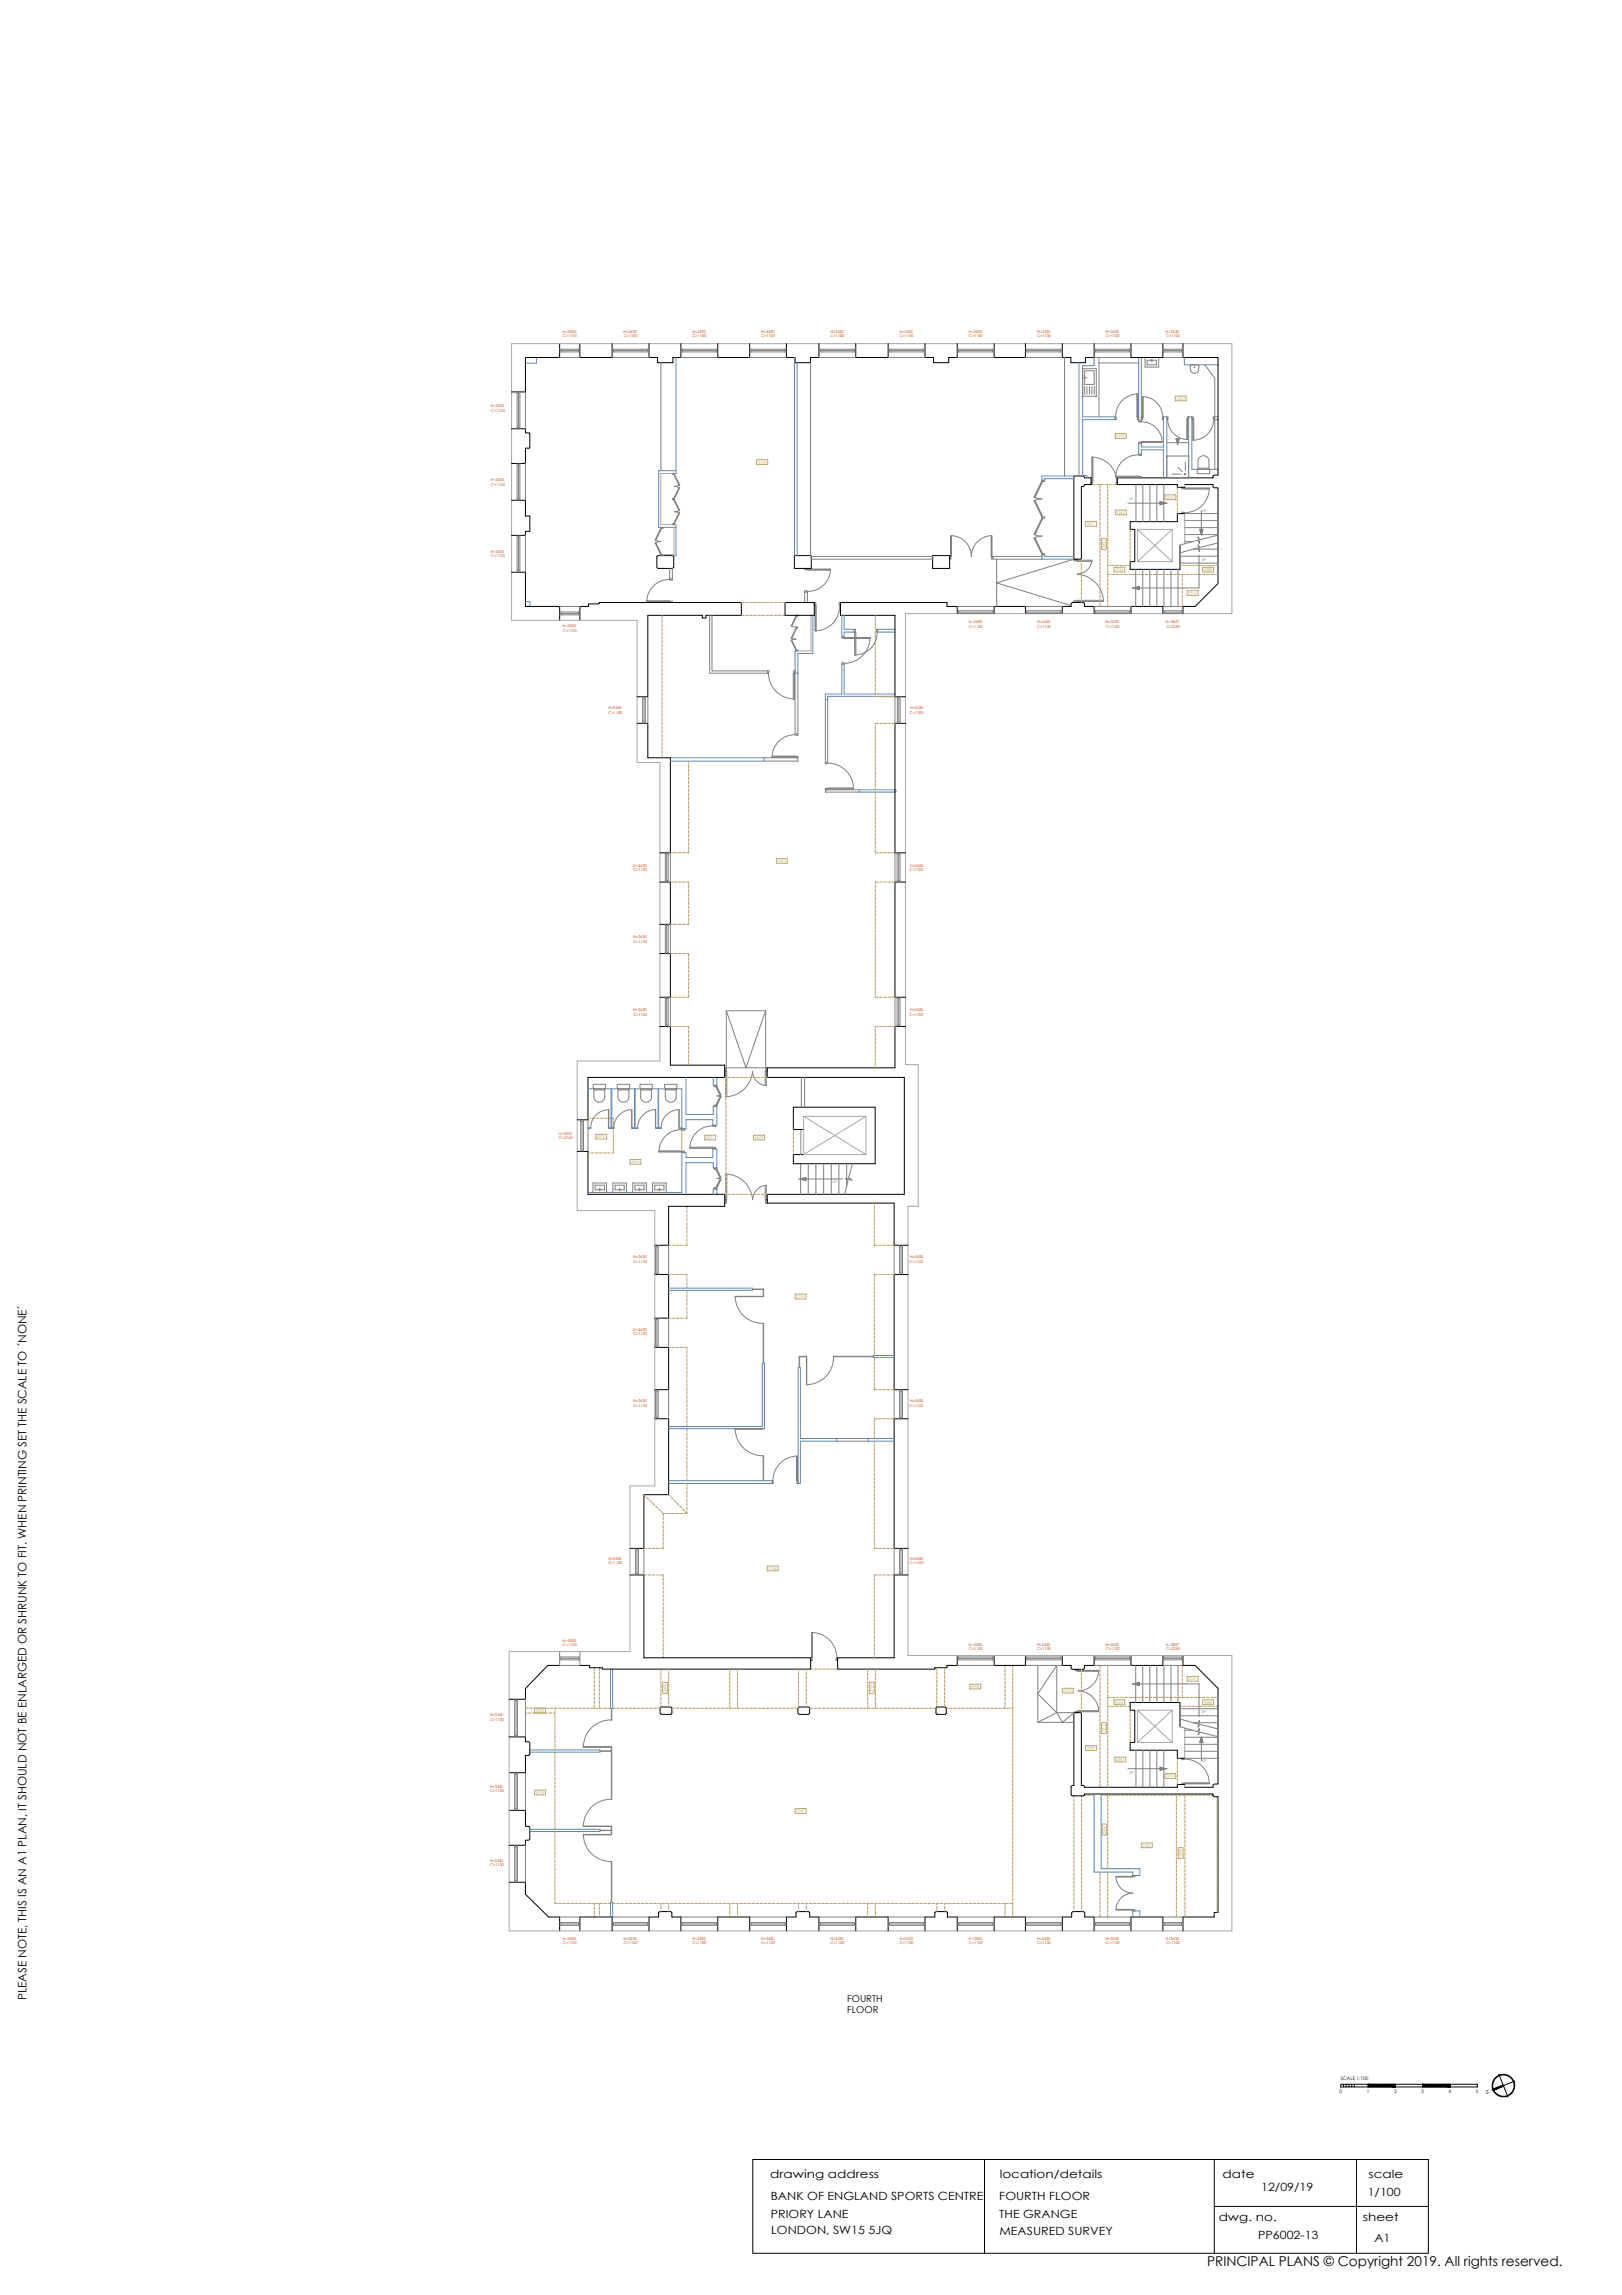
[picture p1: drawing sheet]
<svg xmlns="http://www.w3.org/2000/svg" width="594mm" height="841mm" viewBox="0 0 594 841" stroke-linecap="round" stroke-linejoin="round" font-family="sans-serif">
<defs><g id="words">
<text font-size="5" x="442.1" y="830.5">PRINCIPAL PLANS © Copyright 2019. All rights reserved.</text>
<text font-size="4.3" x="9.7" y="733" transform="rotate(-90 9.7 733)">PLEASE NOTE, THIS IS AN A1 PLAN, IT SHOULD NOT BE ENLARGED OR SHRUNK TO FIT. WHEN PRINTING SET THE SCALE TO ´NONE´</text>
<g font-size="4.1">
<text x="282.1" y="798.3">drawing address</text>
<text x="366.1" y="798.3">location/details</text>
<text x="447.8" y="798.2">date</text>
<text x="461.9" y="803">12/09/19</text>
<text x="501.2" y="798.2">scale</text>
<text x="282.3" y="806.3">BANK OF ENGLAND SPORTS CENTRE</text>
<text x="366" y="806.1">FOURTH FLOOR</text>
<text x="500.9" y="804.6">1/100</text>
<text x="282.3" y="812.7">PRIORY LANE</text>
<text x="366" y="813">THE GRANGE</text>
<text x="446.4" y="813.8">dwg. no.</text>
<text x="499.2" y="813.8">sheet</text>
<text x="282.4" y="818.8">LONDON, SW15 5JQ</text>
<text x="366.1" y="819.1">MEASURED SURVEY</text>
<text x="460.8" y="820.4">PP6002-13</text>
<text x="503.4" y="821.5">A1</text>
</g>
<g font-size="3.5">
<text x="310.3" y="733.6">FOURTH</text>
<text x="310.3" y="737.9">FLOOR</text>
</g>
<text font-size="1.9" x="545.6" y="767.2" transform="rotate(-112 545.6 767.2)">N</text>
<g font-size="1.7">
<text x="490.6" y="767.1">0</text>
<text x="491.1" y="762.2">SCALE 1:100</text>
<text x="500.6" y="767.1">1</text>
<text x="510.6" y="767.1">2</text>
<text x="520.5" y="767.1">3</text>
<text x="530.5" y="767.1">4</text>
<text x="540.5" y="767.1">5</text>
</g>
<g font-size="1.4" fill="#f00">
<text x="206.2" y="121.9">H=2430</text>
<text x="206.2" y="123.6">C=1100</text>
<text x="228.4" y="121.9">H=2430</text>
<text x="228.4" y="123.6">C=1100</text>
<text x="253.6" y="121.9">H=2430</text>
<text x="253.7" y="123.6">C=1100</text>
<text x="278.8" y="121.9">H=2430</text>
<text x="278.8" y="123.6">C=1100</text>
<text x="304.1" y="121.9">H=2430</text>
<text x="304.2" y="123.6">C=1100</text>
<text x="329.5" y="121.9">H=2430</text>
<text x="329.6" y="123.6">C=1100</text>
<text x="354.8" y="121.9">H=2430</text>
<text x="354.9" y="123.6">C=1100</text>
<text x="379.8" y="121.9">H=2430</text>
<text x="379.9" y="123.6">C=1100</text>
<text x="405" y="121.9">H=2430</text>
<text x="405" y="123.6">C=1100</text>
<text x="427.1" y="121.9">H=2430</text>
<text x="427.1" y="123.6">C=1100</text>
<text x="179.8" y="149.2">H=2430</text>
<text x="179.8" y="150.9">C=1100</text>
<text x="179.8" y="176.3">H=2430</text>
<text x="179.8" y="178">C=1100</text>
<text x="179.8" y="202.6">H=2430</text>
<text x="179.8" y="204.3">C=1100</text>
<text x="206.2" y="229.8">H=2430</text>
<text x="206.2" y="231.5">C=1100</text>
<text x="354.8" y="228.5">H=2430</text>
<text x="354.9" y="230.2">C=1100</text>
<text x="379.8" y="228.5">H=2430</text>
<text x="379.9" y="230.2">C=1100</text>
<text x="405" y="228.5">H=2430</text>
<text x="405" y="230.2">C=1100</text>
<text x="427.1" y="228.5">H=3827</text>
<text x="427.1" y="230.2">C=2250</text>
<text x="222.8" y="259.9">H=2430</text>
<text x="222.9" y="261.6">C=1100</text>
<text x="333.2" y="261.6">C=1100</text>
<text x="333.3" y="259.9">H=2430</text>
<text x="231.9" y="317.6">H=2430</text>
<text x="333.3" y="317.6">H=2430</text>
<text x="232" y="319.3">C=1100</text>
<text x="333.2" y="319.3">C=1100</text>
<text x="231.9" y="343.8">H=2430</text>
<text x="232" y="345.5">C=1100</text>
<text x="231.9" y="370.5">H=2430</text>
<text x="333.3" y="370.5">H=2430</text>
<text x="232" y="372.2">C=1100</text>
<text x="333.2" y="372.2">C=1100</text>
<text x="204.7" y="415.9">H=3323</text>
<text x="204.7" y="417.6">C=2163</text>
<text x="231.9" y="461">H=2430</text>
<text x="333.3" y="461">H=2430</text>
<text x="232" y="462.7">C=1100</text>
<text x="333.2" y="462.7">C=1100</text>
<text x="231.9" y="487.7">H=2430</text>
<text x="232" y="489.4">C=1100</text>
<text x="231.9" y="513.9">H=2430</text>
<text x="232" y="515.6">C=1100</text>
<text x="333.2" y="515.6">C=1100</text>
<text x="333.3" y="513.9">H=2430</text>
<text x="222.8" y="571.6">H=2430</text>
<text x="222.9" y="573.3">C=1100</text>
<text x="333.2" y="573.3">C=1100</text>
<text x="333.3" y="571.6">H=2430</text>
<text x="206.2" y="601.7">H=2430</text>
<text x="206.2" y="603.4">C=1100</text>
<text x="354.8" y="603.1">H=2430</text>
<text x="354.9" y="604.8">C=1100</text>
<text x="379.8" y="603.1">H=2430</text>
<text x="379.9" y="604.8">C=1100</text>
<text x="405" y="603.1">H=2430</text>
<text x="405" y="604.8">C=1100</text>
<text x="427.1" y="603.1">H=3827</text>
<text x="427.1" y="604.8">C=2250</text>
<text x="179.5" y="628.9">H=2430</text>
<text x="179.5" y="630.6">C=1100</text>
<text x="179.5" y="655.2">H=2430</text>
<text x="179.5" y="656.9">C=1100</text>
<text x="179.5" y="682.3">H=2430</text>
<text x="179.5" y="684">C=1100</text>
<text x="206.2" y="710.8">H=2430</text>
<text x="206.2" y="712.5">C=1100</text>
<text x="228.4" y="710.8">H=2430</text>
<text x="228.4" y="712.5">C=1100</text>
<text x="253.6" y="710.8">H=2430</text>
<text x="253.7" y="712.5">C=1100</text>
<text x="278.8" y="710.8">H=2430</text>
<text x="278.8" y="712.5">C=1100</text>
<text x="304.1" y="710.8">H=2430</text>
<text x="304.2" y="712.5">C=1100</text>
<text x="329.5" y="710.8">H=2430</text>
<text x="329.6" y="712.5">C=1100</text>
<text x="354.8" y="710.8">H=2430</text>
<text x="354.9" y="712.5">C=1100</text>
<text x="379.8" y="710.8">H=2430</text>
<text x="379.9" y="712.5">C=1100</text>
<text x="405" y="710.8">H=2430</text>
<text x="405" y="712.5">C=1100</text>
<text x="427.1" y="710.8">H=2430</text>
<text x="427.1" y="712.5">C=1100</text>
</g>
<g font-size="1.4" fill="#b8a15c">
<text x="430.9" y="146.5">2430</text>
<text x="408.9" y="160.3">2430</text>
<text x="277.6" y="169.9">2390</text>
<text x="427" y="182.7">2510</text>
<text x="408.9" y="188.3">3345</text>
<text x="397.9" y="192.5">3071</text>
<text x="404.8" y="200.8" transform="rotate(-90 404.8 200.8)">2802</text>
<text x="408.3" y="209.3">2924</text>
<text x="440.9" y="209.3">3088</text>
<text x="435.2" y="217.9">3375</text>
<text x="284.7" y="316">2385</text>
<text x="218.6" y="417.1">3376</text>
<text x="258.5" y="417.4">2301</text>
<text x="276.4" y="417.4">2649</text>
<text x="231.1" y="426.2">2344</text>
<text x="291.6" y="475.6">2794</text>
<text x="281.3" y="575.2">2794</text>
<text x="435.2" y="615.6">3341</text>
<text x="244" y="620.1" transform="rotate(-90 244 620.1)">2688</text>
<text x="319.7" y="620.1" transform="rotate(-90 319.7 620.1)">2769</text>
<text x="355.6" y="618.6">2998</text>
<text x="389.5" y="620">3142</text>
<text x="196.1" y="627.3">2934</text>
<text x="408.3" y="624.3">2924</text>
<text x="440.9" y="624.3">3088</text>
<text x="404.8" y="634.9" transform="rotate(-90 404.8 634.9)">2812</text>
<text x="397.9" y="641.1">3064</text>
<text x="408.7" y="645.3">3381</text>
<text x="427.1" y="651.4">2510</text>
<text x="196.1" y="657.3">2978</text>
<text x="291.6" y="664.1">2547</text>
<text x="405" y="672" transform="rotate(-90 405 672)">2866</text>
<text x="418.4" y="676.7">2983</text>
<text x="432.9" y="680.7" transform="rotate(-90 432.9 680.7)">2838</text>
</g>
<g font-size="1.4" fill="#808080">
<text x="413.5" y="183.3">UP</text>
<text x="440.3" y="187.7">UP</text>
<text x="440" y="205.6">UP</text>
<text x="304.9" y="433.6">UP</text>
<text x="440" y="627.9">UP</text>
<text x="440.3" y="645.8">UP</text>
<text x="413.5" y="650.2">UP</text>
</g>
</g></defs>
<!-- layer: BLOCKS -->
<g fill="none" stroke="#808080" stroke-width=".37">
<path d="M205 131h7.4M205 128h7.4M205 129h7.4M205.5 128v1M205.5 128.5h6.4M211.9 128v1M224.2 131h13.5M224.2 128h13.5M224.2 129h13.5M224.7 128v1M224.7 128.5h12.5M237.2 128v1"/>
<path d="M242.1 132.9v39.6M249.4 131h13.5M249.4 128h13.5M249.4 129h13.5M249.9 128v1M249.9 128.5h12.5M262.4 128v1M274.6 131h13.4M274.6 128h13.4M274.6 129h13.4M275.1 128v1M275.1 128.5h12.5"/>
<path d="M287.6 128v1M296.9 132.9v70.7M299.9 131h13.5M299.9 128h13.5M299.9 129h13.5M300.4 128v1M300.4 128.5h12.5M312.9 128v1M325.3 131h13.5M325.3 128h13.5M325.3 129h13.5M325.8 128v1"/>
<path d="M325.8 128.5h12.5M338.3 128v1M350.6 131h13.5M350.6 128h13.5M350.6 129h13.5M351.1 128v1M351.1 128.5h12.5M363.6 128v1M375.6 131h13.5M375.6 128h13.5M375.6 129h13.5M376.1 128v1"/>
<path d="M376.1 128.5h12.5M388.6 128v1M389.9 131v43.4M396.5 135.1h5v10.1h-5zM397 138.3l.8 .2zM397.3 138.3v-2.4h3.5v5h-3.5v-2.4M400.7 131h13.5M400.7 128h13.5M400.7 129h13.5M401.2 128v1M401.2 128.5h12.5M402.5 131v21.8"/>
<path d="M402.5 133h14.6M413.7 128v1M419.4 131h5v3.5h-5zM421.8 131.7l.1 .8zM421.8 132h-1.6v1.7h3.4v-1.7h-1.7M425.9 131h7.4M425.9 128h7.4M425.9 129h7.4M426.4 128v1M426.4 128.5h6.4M432.8 128v1M436.2 136l-.3-1.8 .2-.4 2.6-.1 .5 .5-.4 1.8"/>
<path d="M438.8 136a1.5 1.5 0 0 1-2.6 0M441.3 133.7l3.6 4.9v14.2M189.4 143.6v13.5M189.4 156.6h1M189.4 144.1h1M189.9 144.1v12.5M190.4 143.6v13.5M192.4 143.6v13.5M397.3 141.6v2.9M398.1 141.6v2.9M399 141.6v2.9M399.9 141.6v2.9"/>
<path d="M400.8 141.6v2.9M408.3 152.8h.3l.3 1h-.6zM416.4 144.3h.3M416.7 144.3v8.5h-.3v-8.4M416.7 152.8h.4v1h-.5zM416.7 144.3v8.5M416.8 144.3a8.1 8.1 0 0 0-8.2 8.5M417.1 154.2h.9v.3l-.9 .2zM418 152.8h.4l.1 1h-.5zM418.1 154.5a7.6 7.6 0 0 1 7.6 7.3M418.4 145.4h.3v7.4h-.3zM418.8 145.4a7.4 7.4 0 0 1 7 7.4"/>
<path d="M425.8 152.8h.3v1h-.4zM427.4 152.8h.4l-.1 .9h-.3zM427.7 153.7a7.3 7.3 0 0 0 7 7.4M434.7 153.7h.3v7.4h-.3zM434.8 152.8h.6v.9h-.4zM436.5 152.8h.5l-.1 1h-.4zM436.9 153.8h.3v7.6h-.3zM444.3 152.8h.5v1h-.3zM444.5 153.7a7.6 7.6 0 0 1-7.2 7.6M444.9 153.8v18.2M189.4 169.8v13.5M189.4 170.3h1"/>
<path d="M189.9 170.3v12.5M190.4 169.8v13.5M192.4 169.8v13.5M246.3 173.5h.7v.3h-.7zM246.8 173.8h.2l2 4-.2 .1zM247 178.3l1.9 .4M248.8 178.6l.2 .1-2 4-.2-.1zM248.9 177.8l-1.9 .4M381.6 175.9h1v.5l-1-.1zM381.6 176.3l.3 .1-2.8 6-.4-.2zM399.6 176.6h.4l.1 1h-.5zM400 167.5h.3v9.1h-.3z"/>
<path d="M400 167.5v9.1M400 167.5a9 9 0 0 1 9 9M408.6 174.5h8.5v.3h-8.5zM408.6 174.8h8.5M408.9 176.6h.3v1h-.5zM417.1 166.7a8.1 8.1 0 0 0-8.5 8.1M417.1 162l.9 .1v.4h-.9zM417.1 174.8l.9-.2v.5h-.9zM417.1 166.4h.9v.5h-.6zM418 161.8h7.7v.3h-7.7zM427.4 167.1h8v8h-8zM429.3 173.8h3.3"/>
<path d="M431.5 171.3l1.6 1.6M432.9 178.6h1v.3l-1 .2zM433.9 178.9h9v.3h-9zM433.9 178.9h9M434.1 169.4v3M438.5 172h4.6v1.6h-4.6zM438.8 168.9v2.7h.2M438.8 168.9a2.01 2.01 0 0 1 2-1.9 2.01 2.01 0 0 1 2 1.9M439 172v-.4h3.6v.4M442.8 168.9v2.7h-.2M442.9 178.9a9 9 0 0 1-9 9M189.4 196.2v13.5"/>
<path d="M189.4 196.7h1M189.4 182.8h1M189.9 196.7v12.5M190.4 196.2v13.5M192.4 196.2v13.5M239.9 198.9l.3-.1 2.1 4.4-.2 .2zM239.9 197.9l2.2 .5-2.2 .5M242.1 193.5l.2 .1-2.1 4.5-.3-.2zM242.1 193.3h.7v.3l-.7-.1zM246.3 191.9l.7 .1v.3h-.7zM246.3 182.7h.7v.4h-.7zM246.8 183.2l.2-.1 2 4-.2 .1z"/>
<path d="M248.8 187.9l.2 .1-2 4-.2-.1zM248.9 187.1l-1.9 .4 1.9 .5M348.1 196.3h.4v7.6h-.4zM363 196.3a7.6 7.6 0 0 0-7.2 7.6 7.6 7.6 0 0 0-7.3-7.6M363 196.3h.3v7.6h-.3zM378.7 197.2l.4-.2 2.8 5.9-.3 .2zM378.7 183.5l.4-.1 2.8 5.9-.3 .1zM378.7 195.8l1.4 .5 1.5 .2-2.9 .6M378.7 182.2l2.9 .6-2.9 .7M381.6 189.9l.3 .2-2.8 5.9-.4-.2zM381.6 189.4h1v.5h-1zM432.9 187.7h.6v.2h.4v.3h-1z"/>
<path d="M189.4 209.2h1M242.1 203.4l.7-.2v.4h-.7zM245.3 208.3v4.1h.4v.2h.6v-4.3M245.3 212.1h1M245.3 212.4a8.1 8.1 0 0 0-8.4 8.1M294.7 208.3h1v.3l-1 .2zM294.7 217h1M295.7 208.6h8.4v.3h-8.4zM295.7 208.6h8.4M297.1 204.9h44.5M297.1 203.9h44.5M304.2 208.6a8.1 8.1 0 0 1-8.4 8.1"/>
<path d="M347.8 203.9h.3l.2 1h-.5zM363.7 204.9h-.5l.1-1h.4v1h17.9M363.7 203.9h17.9M381.6 203.1l1-.2v.5h-1zM399.9 205.7h-5.4v-.8h-1.2v.6l6.6-.2a5.6 5.6 0 0 1-5.4 5.1 10.4 10.4 0 0 1 9.7 10M404.1 220h-9.6v.8h-1.2v-.6l1.2 .2M205 222.2h7.4M205 224.3h7.4M205 225.3h7.4M205.5 224.3v1M205.5 224.8h6.4M211.9 224.3v1"/>
<path d="M236.9 220.5h8.4M236.9 220.2h8.4v.3h-8.4zM245.3 220.5l1-.2v.5h-1zM259.9 225.5v21.2h21.5M260.8 225.5v20.4h20.3M289.8 234.6h.2l1.8 3.6-.3 .1zM289.8 233.8l1.8 .4-1.8 .4M289.8 229.4l1.8 .4M291.5 230.2h.3l-1.8 3.7-.2-.1zM291.5 229.8h.7v.4h-.7zM291.5 238.3l.7-.1v.3h-.7zM291.5 225.7l.3 .1-1.8 3.7-.2-.1z"/>
<path d="M291.5 225.5h.7v.3l-.7-.1zM294.7 220.8v-4.3l1 .2v4.1M298.2 220.8h.6l-.2 1.1h-.4zM298.6 221.9h.4v9.3h-.4zM298.6 221.9v9.3M307.3 220.8h.5v1.1h-.3zM307.5 221.9a9 9 0 0 1-8.9 9.3M308.4 233.3h.8v.3l-.8 .2zM309.2 233.6h9.5v.4h-9.5zM309.2 233.6h9.5M312.8 230.6h.5l-.2 1h-.3zM313.1 231.6h.4v8.4h-.4z"/>
<path d="M313.1 231.6v8.4M318.7 233.6a9.5 9.5 0 0 1-9.5 9.5M321 230.6h.5v1h-.3zM321.3 231.6a8.1 8.1 0 0 1-8.1 8.4M350.6 222.2h13.5M350.6 224.9h13.5M350.6 223.8h13.5M351.1 223.8v1.1M351.1 224.4h12.5M363.6 223.8v1.1M375.6 222.2h13.5M375.6 224.9h13.5"/>
<path d="M375.6 223.8h13.5M376.1 223.8v1.1M376.1 224.4h12.5M388.6 223.8v1.1M394 220.4h10.1M400.7 222.2h13.5M400.7 224.9h13.5M400.7 223.8h13.5M401.2 223.8v1.1M401.2 224.4h12.5M413.7 223.8v1.1M425.9 222.2h7.4"/>
<path d="M425.9 224.9h7.4M425.9 223.8h7.4M426.4 223.8v1.1M426.4 224.4h6.4M432.8 223.8v1.1M235.4 255.3v9.8M235.4 255.8h1M235.9 255.8v8.8M236.4 255.3v9.8M237.3 255.3v9.8M281.1 245.9h.5l-.2 .8M281.1 245.9v.8"/>
<path d="M281.5 246.7a9.5 9.5 0 0 0 9.4 9.4M290.5 246.7h.4v9.4h-.4zM290.9 246.7l-.2-.8h.5v23.4h.4v.2h.6v-22.8M290.9 246.7h.3M290.9 246.7v9.4M302.3 256.4v23.5l.8-.2M303.1 256.4v23.3M308.4 242.9l.8 .2v.3h-.8zM327.8 255.3v9.8M328.7 255.8h1M328.7 255.3v9.8M329.2 255.8v8.8"/>
<path d="M329.7 255.3v9.8M235.4 264.6h1M279.9 277.7h12.3M282.8 277.1h8.4v.3h-8.4zM282.8 277.4h8.4M291.2 277.4l1-.2v1.7h-12.3M291.2 277.4v.3M291.2 269h1M291.2 269.3a8.1 8.1 0 0 0-8.4 8.1M302.3 279.3h.8M303.2 279.6a9.5 9.5 0 0 1 9.4 9.5M328.7 264.6h1"/>
<path d="M302.3 289.4h12.4M303.1 288.7h9.5v.4h-9.5zM303.1 289.1l-.8-.2v1.4h12.4M303.1 289.1v.3M303.1 289.1h9.5M243.7 313h1M243.7 312.5v10.7M244.2 313v9.7M244.7 312.5v10.7M245.5 312.5v10.7M327.8 312.5v10.7M328.6 313h1"/>
<path d="M328.6 312.5v10.7M329.1 313v9.7M329.6 312.5v10.7M243.7 322.7h1M243.7 338.7v10.7M243.7 339.2h1M244.2 339.2v9.7M244.7 338.7v10.7M245.5 338.7v10.7M328.6 322.7h1M243.7 348.9h1M243.7 365.4v10.8"/>
<path d="M243.7 366h1M243.7 375.7h1M244.2 366v9.7M244.7 365.4v10.8M245.5 365.4v10.8M327.8 365.4v10.8M328.6 366h1M328.6 375.7h1M328.6 365.4v10.8M329.1 366v9.7M329.6 365.4v10.8M217.3 397.4h4.4v1.6h-4.4z"/>
<path d="M217.8 399v.4h3.5v-.4M217.8 399.4h-.3v2.7a2.01 2.01 0 0 0 2 1.8 2.01 2.01 0 0 0 2-1.8v-2.7h-.2M226.1 397.4h4.5v1.6h-4.5zM226.6 399v.4h3.5v-.4M226.6 399.4h-.3v2.7a2.01 2.01 0 0 0 2 1.8 2.01 2.01 0 0 0 2-1.8M230.1 399.4h.2v2.7M234.4 397.4h4.5v1.6h-4.5zM234.9 399v.4h3.5v-.4M234.9 399.4h-.2v2.7a2.01 2.01 0 0 0 2 1.8 2.01 2.01 0 0 0 2-1.8M238.4 399.4h.2v2.7M243.4 397.4h4.5v1.6h-4.5zM243.9 399v.4h3.5v-.4"/>
<path d="M243.9 399.4h-.2v2.7a2.01 2.01 0 0 0 2 1.8 2.01 2.01 0 0 0 2-1.8l-.1-2.7h-.2M261.5 397.7h1.1v.4l-1.1 .2zM262.2 398.3l.4-.2 1.5 3.2-.4 .1zM265.8 392v10M265.8 392.5l.2-1.2h-.6v1.2h.8v9.5M280.2 397.8v-5.3h.8v-1.2h-.6v.7h.3v5.9a5.5 5.5 0 0 1-5.1-5.4 10.1 10.1 0 0 1-9.8 9.4M212.7 410.9h1M212.7 410.4v11.6M213.2 410.9v10.6M213.7 410.4v11.6M215.3 410.4v11.6M222.8 406.7l.2 6.6z"/>
<path d="M223 406.6a6.6 6.6 0 0 0-6.6 6.7M231.4 406.7v6.6zM231.5 406.6a6.6 6.6 0 0 0-6.7 6.7M240.1 406.7l.1 6.6zM240.2 406.6a6.6 6.6 0 0 0-6.6 6.7M248.7 406.7l.1 6.6zM248.8 406.6a6.6 6.6 0 0 0-6.7 6.7M249.7 413.7h1v.5h-.6v-.2h-.4zM249.8 414a8.1 8.1 0 0 0-8.5 8.1M261.1 412.4h1v.4l-1-.1zM261.1 412.6a8.1 8.1 0 0 0-8.4 8.1M261.5 405l1.1 .1v.4h-1.1z"/>
<path d="M263.7 401.8l.4 .2-1.5 3.1-.4-.1zM264.1 401.3l-1.5 .3 1.5 .4M293.3 413.9v9.2M212.7 421.5h1M217.2 433.5h5v3.5h-5zM219.6 435.6l.2 .7zM219.6 436h-1.6v-1.7h3.4v1.7h-1.6M224.5 433.5h4.9v3.5h-4.9zM226.9 435.6l.1 .7zM226.9 436h-1.6v-1.7h3.3v1.7h-1.6M231.7 433.5h5v3.5h-5zM234.1 435.6l.2 .7z"/>
<path d="M234.1 436h-1.6v-1.7h3.4v1.7h-1.6M239 433.5h5v3.5h-5zM241.3 421.8h8.4v.3h-8.4zM241.3 422.1h8.4M241.4 435.6l.2 .7zM241.4 436h-1.6v-1.7h3.4v1.7h-1.6M249.7 422.1l1-.2v.5h-1zM252.7 420.4h8.4v.3h-8.4zM252.7 420.7h8.4M261.1 420.7l1-.2v.5h-1zM261.5 428h1.1v.4l-1.1 .1zM261.5 435.2l1.1 .2v.3h-1.1z"/>
<path d="M262.2 428.5l.4-.1 1.5 3.1-.4 .2zM262.6 431.9l1.5 .3M263.7 432.1l.4 .1-1.5 3.2-.4-.2zM264.1 431.5l-1.5 .3M265.8 430.3v9.9M265.8 430.2a10.1 10.1 0 0 1 9.8 9.5 5.5 5.5 0 0 1 5.1-5.4v5.9h-.3v.7h.6v-1.2h-.8v-5.3M266.2 430.3v9.4h-.8v1.2h.6l-.2-1.2M240.1 456.3v10.7M240.1 456.8h1M240.6 456.8v9.7M241.1 456.3v10.7M244.9 456.3v10.7"/>
<path d="M327.5 456.3v10.7M329.5 456.8h1M329.5 456.3v10.7M330 456.8v9.7M330.5 456.3v10.7M240.1 466.5h1M269.2 475.1l10.3 .1zM269.3 475a10 10 0 0 0 10.3 10M275.5 472.4h4.2v2.7l-.2-2.5h-4M329.5 466.5h1M240.1 483.1v10.7M240.1 493.3h1"/>
<path d="M240.1 483.6h1M240.6 483.6v9.7M241.1 483.1v10.7M244.9 483.1v10.7M279.5 485l.2 14.6M279.5 485v14.6M295.4 497.2l.1 10.3zM305.3 497.1a10 10 0 0 1-9.9 10.3M319.9 497h-14.6l14.6 .2M240.1 519.4h1M240.1 509.8h1M240.1 509.3v10.6"/>
<path d="M240.6 509.8v9.6M241.1 509.3v10.6M244.9 509.3v10.6M292.7 501.2v-4.2h2.7l-2.5 .2v4M327.5 509.3v10.6M329.5 519.4h1M329.5 509.8h1M329.5 509.3v10.6M330 509.8v9.6M330.5 509.3v10.6M269.2 523.6l10.3 .1zM269.3 523.5a10 10 0 0 0 10.3 10"/>
<path d="M279.5 533.5l.2 9.1M279.5 533.5v9.1M291.7 533.6h.4v9h-.4zM292.1 533.6v9M292.1 533.6a9 9 0 0 0-9 9M306.5 527.2h11.6M306.5 528.1h11.6M282.8 542.6h.3l.2 1h-.5zM292.1 542.6h.3v1h-.5zM232.7 567.4v9.8M232.7 567.9h1.1M232.7 576.7h1.1"/>
<path d="M233.3 567.9v8.8M233.8 567.4v9.8M235.8 567.4v9.8M327.5 567.4v9.8M329.5 567.9h1M329.5 576.7h1M329.5 567.4v9.8M330 567.9v8.8M330.5 567.4v9.8M297.2 598.3h.4v9.2h-.4zM297.2 598.3v9.2M297.2 598.2a9.2 9.2 0 0 1 9.3 9.3"/>
<path d="M205 605.2v5.1h7.4v-5.1M205 608.3h7.4M205 607.2h7.4M205.5 607.2v1.1M205.5 607.7h6.4M211.9 607.2v1.1M296.9 607.5h.3v.4h.2v.7h-.5zM306.5 607.5h.3v1.1h-.6zM350.6 610.3h13.5M350.6 608.3h13.5M350.6 607.2h13.5M351.1 607.2v1.1"/>
<path d="M351.1 607.7h12.5M363.6 607.2v1.1M375.6 610.3h13.5M375.6 608.3h13.5M375.6 607.2h13.5M376.1 607.2v1.1M376.1 607.7h12.5M388.6 607.2v1.1M393.8 611.7h1v.4l-1 .2zM394.8 612.1h7.6v.4h-7.6zM400.7 610.3h13.5M400.7 608.3h13.5"/>
<path d="M400.7 607.2h13.5M401.2 607.2v1.1M401.2 607.7h12.5M402.4 612.4a7.6 7.6 0 0 1-7.6 7.3 7.6 7.6 0 0 1 7.6 7.2M413.7 607.2v1.1M425.9 610.3h7.4M425.9 608.3h7.4M425.9 607.2h7.4M426.4 607.2v1.1M426.4 607.7h6.4M432.8 607.2v1.1M188.5 622.7v13.8"/>
<path d="M188.5 623.2h1M188.5 636h1M189 623.2v12.8M189.5 622.7v13.8M192.4 622.7v13.8M223.9 626.1v4.2l.2-4.2M223.9 630.3a10 10 0 0 0-10.2 9.9M393.8 627.1l1 .2v.3h-1zM394.8 626.9h7.6v.4h-7.6zM188.5 649.6v13.8M188.5 650.1h1M189 650.1v12.8"/>
<path d="M189.5 649.6v13.8M192.4 649.6v13.8M213.6 640.1l10.3 .1zM219.8 641.6h4.1l.2-1.4v19.2l-.2-17.6h-4.1M223.9 659.4a10 10 0 0 0-10.2 9.9M432.9 653.4h.6v.3h.4v.3h-1zM432.9 644.3h1v.3l-1 .2zM433.9 653.3h9v.4h-9zM433.9 653.7h9M433.9 644.6a9 9 0 0 1 9 9M188.5 676.2v13.6M188.5 662.9h1"/>
<path d="M188.5 676.7h1M189 676.7v12.6M189.5 676.2v13.6M192.4 676.2v13.6M213.6 672.2l10.3 .2zM213.6 669.2l10.3 .1zM213.7 672.2a10 10 0 0 0 10.2 9.9M219.8 670.7h4.1l.2-1.4v2.9l-.2-1.4h-4.1M188.5 689.3h1M223.9 697.2v-15l.2 15M408.7 687.6h6.2v.3h-6.2zM408.7 699.7h6.2v.3h-6.2z"/>
<path d="M408.7 687.8a6.2 6.2 0 0 0 6.2 5.9M414.9 687.3h.8v.4l-.8-.1zM414.9 700l.8-.2v.5h-.8zM414.9 693.8a6.2 6.2 0 0 0-6.2 5.9M205 702.5h7.4M205 705.6h7.4M205 704.5h7.4M205.5 705h6.4M205.5 704.5v1.1M211.9 704.5v1.1M224.2 702.5h13.5M224.2 705.6h13.5"/>
<path d="M224.2 704.5h13.5M224.7 705h12.5M224.7 704.5v1.1M237.2 704.5v1.1M249.4 702.5h13.5M249.4 705.6h13.5M249.4 704.5h13.5M249.9 705h12.5M249.9 704.5v1.1M262.4 704.5v1.1M274.6 702.5h13.4M274.6 705.6h13.4"/>
<path d="M274.6 704.5h13.4M275.1 705h12.5M275.1 704.5v1.1M287.6 704.5v1.1M299.9 702.5h13.5M299.9 705.6h13.5M299.9 704.5h13.5M300.4 705h12.5M300.4 704.5v1.1M312.9 704.5v1.1M325.3 702.5h13.5M325.3 705.6h13.5"/>
<path d="M325.3 704.5h13.5M325.8 705h12.5M325.8 704.5v1.1M338.3 704.5v1.1M350.6 702.5h13.5M350.6 705.6h13.5M350.6 704.5h13.5M351.1 705h12.5M351.1 704.5v1.1M363.6 704.5v1.1M375.6 702.5h13.5M375.6 705.6h13.5"/>
<path d="M375.6 704.5h13.5M376.1 705h12.5M376.1 704.5v1.1M388.6 704.5v1.1M400.7 702.5h13.5M400.7 705.6h13.5M400.7 704.5h13.5M401.2 705h12.5M401.2 704.5v1.1M413.7 704.5v1.1M425.9 702.5h7.4M425.9 705.6h7.4"/>
<path d="M425.9 704.5h7.4M426.4 705h6.4M426.4 704.5v1.1M432.8 704.5v1.1"/>
<circle cx="437.5" cy="134.6" r=".15"/>
<circle cx="434" cy="173.7" r=".23"/>
</g>
<!-- layer: WALLS -->
<g fill="none" stroke="#000" stroke-width=".37">
<path d="M205 125.9v5.1h-12.6v12.6h-5M212.4 125.9v5.1h11.8v-5.1M237.7 125.9v5.1h3.1v1.9h5.7v-1.9h2.9v-5.1M262.9 125.9v5.1h11.7v-5.1M288 125.9v5.1h3.2v1.9h5.7v-1.9h3v-5.1M313.4 125.9v5.1h11.9v-5.1M338.8 125.9v5.1h3.1v1.9h5.6v-1.9h3.1v-5.1M364.1 125.9v5.1h11.5v-5.1M389.1 125.9v5.1h3.1v1.9h5.4v-1.9h3.1v-5.1M414.2 125.9v5.1h11.7v-5.1M433.3 125.9v5.1h12.8v43.1h-1.4l-.4 .4v.6h-35.1v2.5h22v1h2.7M187.4 157.1h5v1.6h1.7v5.5h-1.7v5.6h-5"/>
<path d="M393.3 174.4h3.5l.4 .7h2.4v2.5h-2.4l-.4 .7h-.7v26.6h-2.8zM433.9 177.6h10.4v.8l.4 .4h1.4v35.1l-8.4 8.3h-4.4v2.7M187.4 183.3h5v5.8h1.7v5.6h-1.7v1.5h-5M433.9 188.2h-2.7v3h-17.3v2.8h1.7v11.8h-1.7v2.8h18.3v-8.8M187.4 209.7h5v12.5h12.6v5.1M241 203.6h5.3l.5 .4v3.9l-.5 .4h-5.3l-.4-.4v-3.9zM291 203.6h6.1v4.7h-6.1zM341.6 203.6h6.2v4.7h-6.2zM212.4 227.3v-5.1h3.1v-.9h4v-.5h52v4.7h-12.9v1h-1.4v-1h-19.9v29.8h-4M287.5 220.8h10.7v4.7h-10.7zM350.6 224.9v-2.7h-3.8v-1.4h-39v4.7h20v29.8h3.8M364.1 224.9v-2.7h11.5v2.7"/>
<path d="M389.1 224.9v-2.7h3.2v-1l.4-.4h4.1l.4 .4v1h3.5v2.7M414.2 224.9v-2.7h11.7v2.7M233.3 265.1h4v12.6h8.2v34.8h-3.8M331.6 265.1h-3.8v47.4h3.8M241.7 323.2h3.8v15.5h-3.8M331.6 323.2h-3.8v42.2h3.8M241.7 349.4h3.8v16h-3.8M241.7 376.2h3.8v14.1h19.9v4.5h-50.1v15.6h-3.9M331.6 376.2h-3.8v15.1h-46.8v3.5h50.2v42.9h-50.2v3.2h46.5v15.4h5.1M294.3 413.9h-3.7v-8.1h29.9v20.7h-29.9v-3.4h3.7M211.4 422h3.9v15.7h50.1v4.4h-20.5v14.2h-5.1M239.8 467h5.1v16.1h-5.1"/>
<path d="M332.6 467h-5.1v42.3h5.1M239.8 493.8h5.1v15.5h-5.1M239.8 519.9h5.1v27.8h-9.1v19.7h-5M332.6 519.9h-5.1v47.5h5.1M230.8 577.2h5v30.3h61.1v4.2h-76.3v-.5h-4.6v-.9h-3.6M332.6 577.2h-5.1v30.3h-20.7v4.2h35.6v-.5h4.4v-.9h3.8v-3.6M205 610.3h-4.4l-8.2 8.5v3.9h-5.9M364.1 606.7v3.6h11.5v-3.6M389.1 606.7v3.6h3.2v1.1l.4 .3h4.1l.4-.3v-1.1h3.5v-3.6M414.2 606.7v3.6h11.7v-3.6M433.3 606.7v3.6h4.4l8.4 8.4v35.1h-1.4l-.4 .4v.8h-10.4M186.5 636.5h5.9v1.8h1.3l.4 .4v4.2l-.4 .4h-1.3v6.3h-5.9"/>
<path d="M242.2 625.5h3.5l.4 .5v1.9l-.4 .4h-3.5l-.4-.4v-1.9zM292.2 626l.5-.5h3.5l.3 .5v1.9l-.3 .4h-3.5l-.5-.4zM343.2 625.5h3l.4 .5v1.9l-.4 .4h-3l-.4-.4v-1.9zM432.2 632.8v-8.9h-18.3v2.8h1.7v11.8h-1.7v2.9h17.3v2.9h2.7M433.9 654h-2.7v1h-34l-.4-.7h-.7v-26.7h-2.8v26.7h-.6l-.4 .4v3l.4 .4h4.1l.4-.7h47.1v.6l.4 .4h1.4v42.5h-1.4v1.6h-11.4v5.1M186.5 663.4h5.9v5.9h1.3l.4 .4v4.2l-.4 .5h-1.3v1.8h-5.9M186.5 689.8h5.9v4.4l8.6 8.3h4v5.1M212.4 707.6v-5.1h11.8v5.1M237.7 707.6v-5.1h3.5v-1.6l.4-.4h4.1l.4 .4v1.6h3.3v5.1M262.9 707.6v-5.1h11.7v5.1M288 707.6v-5.1h3.5v-1.6l.4-.4h4.3l.3 .4v1.6h3.4v5.1M313.4 707.6v-5.1h11.9v5.1"/>
<path d="M338.8 707.6v-5.1h3.6v-1.6l.4-.4h3.8l.4 .4v1.6h3.6v5.1M364.1 707.6v-5.1h11.5v5.1M389.1 707.6v-5.1h3.4v-1.6l.4-.4h4l.4 .4v1.6h3.4v5.1M414.2 707.6v-5.1h11.7v5.1M541.1 763.8v1M546.8 765.8l-.4 .2M549 760.1l.1 .4M552.2 768.1l.1 .4M554.8 762.6l-.3 .1M275.7 791.4h247.5v34.3h-247.5zM360.6 791.4v34.3M444.8 791.4v34.3"/>
<path d="M496.8 791.4v34.3M444.8 808.6h78.4"/>
</g>
<!-- layer: Partitions -->
<g fill="none" stroke="#5c8ab8" stroke-width=".37">
<path d="M196.5 131v2.1h-4.1M247.6 131v42.5h-1.3M291 131v72.6M292 132.9v70.7M395.2 132.9v41.5M400.7 131v3h-4.2v18.8h11.8M417.1 131v23.2M418 131v23.2M433.8 131v2.7h12.3M408.3 153.8h-11.8v20.6M444.8 153.8h1.3M444.8 152.8h1.3"/>
<path d="M247.6 172.5h-6.3v20.8h6.3M393.3 174.4h-11.7v1.5M393.3 175.4h-10.7v.5M396.5 174.3h1.7v.8M417.1 162.5v3.9M418 162.5v1.3h8.1v-11h1.3v22.3M418 166.4v-1.6h8.1v10.3M446.1 172h-9.6v-19.2h-1.1v22.3M246.3 192.3h1.3v11.3h-1.3M381.6 203.4v1.5h11.7M382.6 203.4v.5h10.7M192.4 220.5h1.7v1.7"/>
<path d="M297.7 225.5v14h-5.5v7.2h-1v-8.2h1M308.4 225.5v7.8M309.2 225.5v5.1h3.6M312.8 231.6h-3.6v1.7M321.5 231.6h6.3M321.5 230.6h6.3M308.4 243.4v10.9h-6.1v2.1h.8v-1.2h24.7M309.2 243.4v10.9h18.6M245.5 277.7h34.4v1.2h-34.4M314.7 289.4h13.1l.4 .4-.4 .4-13.1 .1zM223.8 399v14.3h-.8v.2h1.8v-.2h-.7v-14.3M232.4 399v14.3h-1v.2h2.2v-.2h-.9v-14.3"/>
<path d="M241 399v14.3h-.8v.2h1.9v-.2h-.8v-14.3M251.2 394.8v13.6h10v-2.9h1.4v6.9h-1.5v-2.1h-9.9v3.4h-1.5v-14.7h-34.4M261.2 394.8v2.9h1.4v-2.9M215.3 413.3h1.1v.2h-1.1M249.7 413.3h-.9v.2h.9M215.3 437h34.4v-14.6h1.5v1.8h9.9v-3.2h1.5v7h-1.4v-1.9h-10v11.6M261.2 437.7v-2h1.4v2M244.9 472h30.6v.8h-30.6M327.5 496.7h-7.6v.8h7.6M292.4 501.2h.8v26h13.3v.9h-13.3v15.5h-.8zM244.9 522.8h34.3v-23.2h.8v24h-35.1M327.5 527.2h-9.4v.9h9.4"/>
<path d="M244.9 542.6h37.9M244.9 543.6h37.9M223.6 611.7v14.4h.8v-14.4M194.1 641.3h25.7v.8h-25.7M400.7 657.4v28.6h14.2v1.3h2.5v-2.5h-14.1v-27.4M194.1 670.4h25.7v.8h-25.7M223.6 702.5v-5.3h.8v5.3M414.9 702.5v-2.2h2.5v2.2"/>
</g>
<!-- layer: Ceiling -->
<g fill="none" stroke="#b8a15c" stroke-width=".37">
<path d="M408.5 159.5v.5M408.9 158.9h-.4v.4M409.1 158.9h.5M409.8 158.9h.5M410.6 158.9h.5M411.4 158.9h.5M412.1 158.9h.4v.4M412.5 159.5v.5M430.4 146.5v.4h.4M430.4 145.7v.5M430.8 145.1h-.4v.4M431.1 145.1h.5"/>
<path d="M431.1 146.9h.5M431.8 145.1h.5M431.8 146.9h.5M432.6 145.1h.5M432.6 146.9h.5M433.3 145.1h.5M433.3 146.9h.5M434.1 145.1h.4v.4M434.5 145.7v.5M434.5 146.5v.4h-.4M277.2 169.8v.4h.3M277.2 169.1v.5"/>
<path d="M277.5 168.5h-.3v.3M277.8 168.5h.5M277.8 170.2h.5M278.6 168.5h.5M278.6 170.2h.5M279.3 168.5h.5M279.3 170.2h.5M280 168.5h.5M280 170.2h.5M280.8 168.5h.4v.3M281.2 169.1v.5M281.2 169.8v.4h-.4"/>
<path d="M400.1 177.6h1.1M401.7 177.6h1M402.9 177.6v1.1M402.9 179.2v1M403.2 177.6h1M404.7 177.6h1M405.7 177.6v1.1M405.7 179.2v1M406.2 177.6h1M407.7 177.6h1M408.5 160.3v.3h.4M409.1 160.6h.5"/>
<path d="M409.8 160.6h.5M410.6 160.6h.5M411.4 160.6h.5M412.5 160.3v.3h-.4M431.2 178.6v.8M431.2 179.9v1M397.6 192.4v.4h.3M397.6 191.7v.5M397.9 191.1h-.3v.4M398.2 191.1h.5M398.2 192.8h.5M398.9 191.1h.5"/>
<path d="M398.9 192.8h.5M399.7 191.1h.5M399.7 192.8h.5M400.4 191.1h.5M400.4 192.8h.5M401.2 191.1h.4v.4M401.6 191.7v.5M401.6 192.4v.4h-.4M402.9 180.7v1M402.9 182.1v1.1M402.9 183.7v.9M402.9 185.2v1"/>
<path d="M402.9 186.7v.9M402.9 188.2v1M402.9 189.7v1M402.9 191.2v1M402.9 192.6v1.1M402.9 194.2v1M402.9 195.7v1M402.9 197.2v.9M402.9 198.7v1M403.4 197.9v.5M403.4 198.7v.5M403.4 199.4v.5"/>
<path d="M403.8 197.3h-.4v.4M404.1 197.3h.4M404.8 197.3h.4v.4M405.2 197.9v.5M405.2 198.7v.5M405.2 199.4v.5M405.7 180.7v1M405.7 182.1v1.1M405.7 183.7v.9M405.7 185.2v1M405.7 186.7v.9M405.7 188.2v1"/>
<path d="M405.7 189.7v1M405.7 191.2v1M405.7 192.6v1.1M405.7 194.2v1M405.7 195.7v1M405.7 197.2v.9M405.7 198.7v1M408.5 188.3v.4h.4M408.5 187.5v.5M408.9 186.9h-.4v.4M409.1 186.9h.5M409.1 188.7h.5"/>
<path d="M409.8 186.9h.5M409.8 188.7h.5M410.6 186.9h.5M410.6 188.7h.5M411.4 186.9h.5M411.4 188.7h.5M412.1 186.9h.4v.4M412.5 187.5v.5M412.5 188.3v.4h-.4M413.9 194v1.1M413.9 195.7v1M413.9 197.2v.9"/>
<path d="M413.9 198.7v1M426.6 182.7v.4h.4M426.6 182v.5M427 181.3h-.4v.4M427.3 181.3h.5M427.3 183.1h.5M428 181.3h.5M428 183.1h.5M428.8 181.3h.5M428.8 183.1h.5M429.5 181.3h.5M429.5 183.1h.5"/>
<path d="M430.3 181.3h.4v.4M430.7 182v.5M430.7 182.7v.4h-.4M431.2 181.4v1M431.2 182.9v1M431.2 184.4v1M431.2 185.9v1M431.2 187.4v.8M396.1 204.9v1M396.1 206.4v.9M396.1 207.8v1.1M396.1 209.4v.9"/>
<path d="M396.1 210.8v1.1M396.1 212.3v1M396.1 213.9v1M396.1 215.3v1.1M396.1 216.9v.9M396.1 218.3v1.1M396.1 219.9v.9M402.9 200.2v1M402.9 201.7v1M402.9 203.1v1.1M402.9 204.7v1M402.9 206.1v1.1"/>
<path d="M402.9 207.7v.9M402.9 209.2v1M402.9 210.7v1M402.9 212.2v1M402.9 213.7v1M402.9 215.2v1M402.9 216.6v1.1M402.9 218.2v.9M402.9 219.7v1M403.4 200.2v.5M403.4 200.9v.4h.4M404.1 201.3h.4"/>
<path d="M405.2 200.9v.4h-.4M405.2 200.2v.5M405.7 200.2v1M405.7 201.7v1M405.7 203.1v1.1M405.7 204.7v1M405.7 206.1v1.1M405.7 207.7v.9M405.7 209.2v1M405.7 210.7v1M405.7 212.2v1M405.7 213.7v1"/>
<path d="M405.7 215.2v1M405.7 216.6v1.1M405.7 218.2v.9M405.7 219.7v1M405.7 207.2h.9M405.7 210.5h1.2M407.1 207.2h1M407.4 210.5h1M408 209.2v.4h.3M408 208.5v.5M408.3 207.9h-.3v.3M408.6 207.2h1"/>
<path d="M408.6 207.9h.5M408.6 209.6h.5M408.9 210.5h1M409.3 207.9h.5M409.3 209.6h.5M410.1 207.2h1M410.1 207.9h.5M410.1 209.6h.5M410.4 210.5h1M410.8 207.9h.6M410.8 209.6h.6M411.6 207.9h.4v.3"/>
<path d="M411.6 207.2h1M411.9 210.5h1M412 208.5v.5M412 209.2v.4h-.4M413.1 207.2h.8M413.4 210.5h1M413.9 200.2v1M413.9 201.7v1M413.9 203.1v1.1M413.9 204.7v1.1M414.9 210.5h1M416.4 210.5h1"/>
<path d="M417.9 210.5h1M419.4 210.5h1M420.9 210.5h1M422.4 210.5h1M423.9 210.5h1M425.4 210.5h1M426.9 210.5h1M428.4 210.5h1M429.9 210.5h1M431.4 210.5h1M432.2 207.2h.7M432.9 210.5h1"/>
<path d="M433 210.5v1.2M433 212.1v1M433 213.6v1M433 215.1v1M433 216.6v1M433 218.1v1M433 219.7v.9M433.4 207.2h1M434.4 210.5h1M434.8 217.9v.4h.4M434.8 217.1v.5M434.9 207.2h1"/>
<path d="M435.2 216.5h-.4v.4M435.4 216.5h.5M435.4 218.3h.5M435.9 210.5h1M436.2 216.5h.5M436.2 218.3h.5M436.4 207.2h1M436.9 216.5h.5M436.9 218.3h.5M437.4 210.5h1M437.7 216.5h.5M437.7 218.3h.5"/>
<path d="M437.9 207.2h1M438.4 216.5h.4v.4M438.8 217.1v.5M438.8 217.9v.4h-.4M438.9 210.5h1M439.4 207.2h1M440.4 210.5h1M440.5 209.2v.4h.4M440.5 208.5v.5M440.9 207.9h-.4v.3M440.9 207.2h1M441.1 207.9h.5"/>
<path d="M441.1 209.6h.5M441.8 207.9h.5M441.8 209.6h.5M441.9 210.5h1M442.4 207.2h1M442.6 207.9h.5M442.6 209.6h.5M443.4 207.9h.5M443.4 209.6h.5M443.4 210.5h1M443.9 207.2h1M444.1 207.9h.4v.3"/>
<path d="M444.5 208.5v.5M444.5 209.2v.4h-.4M444.9 210.5h1.2M445.4 207.2h.7M242.5 225.5v1.1M242.5 227.1v1M242.5 228.6v1M242.5 230.1v1M242.5 231.6v1M242.5 233.1v1M242.5 234.6v1M242.5 236.1v1"/>
<path d="M242.5 237.6v1M242.5 239.1v1M271.5 220.8h1M271.5 225.5h1M273 220.8h1M273 225.5h1M274.5 220.8h1M274.5 225.5h1M276 220.8h1M276 225.5h1M277.5 220.8h1.1M277.5 225.5h1.1"/>
<path d="M279 220.8h1M279 225.5h1M280.5 220.8h1M280.5 225.5h1M282 220.8h1M282 225.5h1M283.5 220.8h1M283.5 225.5h1M285 220.8h1M285 225.5h1M286.6 220.8h.9M286.6 225.5h.9"/>
<path d="M320.6 225.5v.7M320.6 226.7v1M320.6 228.2v1M320.6 229.7v1M320.6 231.2v1M320.6 232.6v1.1M320.6 234.2v1M320.6 235.7v1M320.6 237.2v1M320.6 238.7v1M402.9 221.2v1.1M405.7 221.2v1.1"/>
<path d="M433 221.1v1.2M242.5 240.6v1M242.5 242.1v1M242.5 243.6v1M242.5 245.1v1M242.5 246.6v1M242.5 248.1v1M242.5 249.6v1M242.5 251.1v1M242.5 252.6v1M242.5 254.1v1M242.5 255.6v1"/>
<path d="M242.5 257.1v1M242.5 258.6v1M320.6 240.2v1M320.6 241.7v1M320.6 243.2v1M320.6 244.7v1M320.6 246.2v1M320.6 247.7v1M320.6 249.2v1M320.6 250.7v1M320.6 252.2v1M320.6 253.7v.6"/>
<path d="M320.6 255.2l1.1 .1M322.2 255.3h1M323.7 255.3h1M325.2 255.3h1M326.7 255.3h1.1M242.5 260.1v1M242.5 261.6v1M242.5 263.1v1M242.5 264.6v1M242.5 266.1v1M242.5 267.6v1M242.5 269.1v1"/>
<path d="M242.5 270.6v1M242.5 272.1v1M242.5 273.6v1M242.5 275.1v1M242.5 276.6v1.1M252.2 278.9v.8M320.6 266.3v.9M320.6 267.7v1.1M320.6 269.2v1M320.6 270.7v1M320.6 272.2v1M320.6 273.8v.9"/>
<path d="M320.6 275.2v1.1M320.6 276.8v.9M320.6 278.2v1.1M320.6 279.7v1M321.7 265.1h-1.1v.7M322.2 265.1h1M323.7 265.1h1M325.2 265.1h1M326.7 265.1h1.1M252.2 280.2v1M252.2 281.7v1M252.2 283.2v1"/>
<path d="M252.2 284.7v1M252.2 286.2v1M252.2 287.7v1M252.2 289.2v1M252.2 290.7v1M252.2 292.2v1M252.2 293.7v1M252.2 295.2v1M252.2 296.7v1M252.2 298.2v1M252.2 299.7v1M320.6 281.2v1.1"/>
<path d="M320.6 282.7v1M320.6 284.3v.9M320.6 285.7v1.1M320.6 287.3v.9M320.6 288.7v.7M320.6 290.3v1.1M320.6 291.9v1M320.6 293.4v1M320.6 294.9v1M320.6 296.4v1M320.6 297.9v1M320.6 299.4v1"/>
<path d="M245.5 312.5h.9M246.8 312.5h1.1M248.4 312.5h1M249.9 312.5h1M252.2 301.2v1M252.2 302.7v1M252.2 304.2v1.1M252.2 305.7v1M252.2 307.2v1M252.2 308.7v1M252.2 310.2v1M252.2 311.7v.8h-.8"/>
<path d="M284.4 316v.3h.3M284.4 315.2v.5M284.7 314.6h-.3v.3M285 314.6h.5M285 316.3h.5M285.7 314.6h.5M285.7 316.3h.5M286.5 314.6h.5M286.5 316.3h.5M287.2 314.6h.5M287.2 316.3h.5M288 314.6h.3v.3"/>
<path d="M288.3 315.2v.5M288.3 316v.3h-.3M320.6 300.9v1M320.6 302.4v1M320.6 303.9v1M320.6 305.4v1M320.6 306.9v1M320.6 308.4v1M320.6 309.9v1M320.6 311.4v1.1h1.1M322.2 312.5h1M323.7 312.5h1"/>
<path d="M325.2 312.5h1M326.7 312.5h1.1M245.5 338.7h.9M245.5 323.2h.9M246.8 338.7h1.1M246.8 323.2h1.1M248.4 338.7h1M248.4 323.2h1M249.9 338.7h1M249.9 323.2h1M251.4 323.2h.8v.8M252.2 324.5v1"/>
<path d="M252.2 326v1M252.2 327.5v1M252.2 329v1M252.2 330.5v1M252.2 332v1M252.2 333.5v1M252.2 335v1M252.2 336.5v1M252.2 338v.7h-.8M320.6 324.3v1.1M320.6 325.9v.9M320.6 327.3v1.1"/>
<path d="M320.6 328.8v1M320.6 330.4v.9M320.6 331.8v1.1M320.6 333.4v.9M320.6 334.8v1.1M320.6 336.4v.9M320.6 337.8v1.1M320.6 339.3v1M321.7 323.2h-1.1v.6M322.2 323.2h1M323.7 323.2h1M325.2 323.2h1"/>
<path d="M326.7 323.2h1.1M245.5 349.4h.9M246.8 349.4h1.1M248.4 349.4h1M249.9 349.4h1M251.4 349.4h.8v1.1M252.2 350.9v1M252.2 352.5v.9M252.2 353.9v1.1M252.2 355.5v.9M252.2 356.9v1.1M252.2 358.5v.9"/>
<path d="M252.2 359.9v1.1M320.6 340.9v.9M320.6 342.3v1.1M320.6 343.9v.9M320.6 345.3v1.1M320.6 346.9v.9M320.6 348.3v1.1M320.6 349.8v1M320.6 351.4v1M320.6 352.8v1.1M320.6 354.4v.9M320.6 355.8v1.1"/>
<path d="M320.6 357.4v.9M320.6 358.8v1.1M245.5 376.2h.9M245.5 365.4h.9M246.8 376.2h1.1M246.8 365.4h1.1M248.4 376.2h1M248.4 365.4h1M249.9 376.2h1M249.9 365.4h1M251.4 376.2h.8v.8M252.2 361.4v1"/>
<path d="M252.2 363v.9M252.2 364.4v1h-.8M252.2 377.5v1M252.2 379v1M320.6 360.4v.9M320.6 361.9v1M320.6 363.3v1M320.6 364.9v.5h1.1M320.6 377.3v.9M320.6 378.7v1.1M321.7 376.2h-1.1v.6M322.2 376.2h1"/>
<path d="M322.2 365.4h1M323.7 376.2h1M323.7 365.4h1M325.2 376.2h1M325.2 365.4h1M326.7 376.2h1.1M326.7 365.4h1.1M252.2 380.5v1M252.2 382v1M252.2 383.5v1M252.2 385v1M252.2 386.5v1"/>
<path d="M252.2 388v1M252.2 389.5v.8M265.4 394.8h.8M265.9 394.8v1M265.9 396.2v1M265.9 397.7v1M265.9 399.2v1M266.7 394.8h1M268.2 394.8h1M269.7 394.8h1M271.2 394.8h1M272.7 394.8h1"/>
<path d="M274.2 394.8h1M275.7 394.8h1M277.2 394.8h1M278.7 394.8h1M280.2 394.8h.8M320.6 380.2v1M320.6 381.7v1M320.6 383.2v1M320.6 384.8v.9M320.6 386.2v1.1M320.6 387.8v.9M320.6 389.2v1.1"/>
<path d="M320.6 390.7v.6M215.3 409.8h1.1M216.9 409.8h.9M218.2 417.1v.3h.4M218.2 416.3v.5M218.4 409.8h1M218.6 415.7h-.4v.4M218.9 417.4h.4M218.9 415.7h.4M219.6 417.4h.5M219.6 415.7h.5M219.8 409.8h1.1"/>
<path d="M220.3 417.4h.6M220.3 415.7h.6M221.1 417.4h.5M221.1 415.7h.5M221.4 409.8h.9M221.8 415.7h.4v.4M222.2 417.1v.3h-.4M222.2 416.3v.5M222.8 409.8h1M224.1 409.8h.6v.7M224.7 411v1.1M224.7 412.5v.8"/>
<path d="M224.7 413.5v.5M224.7 414.5v1M224.7 416v1M224.7 417.5v1M224.7 419v1M249.7 414v.3M249.7 414.6v.5M249.7 415.4v.5M249.7 416.1v.5M249.7 416.8v.6M249.7 417.6v.5M249.7 418.4v.5"/>
<path d="M249.7 419.1v.5M249.7 419.8v.6M258.1 417.4v.3h.4M258.1 416.6v.5M258.5 416h-.4v.4M258.7 417.7h.5M258.7 416h.5M259.5 417.7h.5M259.5 416h.5M260.2 417.7h.5M260.2 416h.5M261 417.7h.5"/>
<path d="M261 416h.5M261.7 416h.4v.4M262.1 417.4v.3h-.4M262.1 416.6v.5M265.9 400.8v.9M265.9 402.2v1.1M265.9 403.8v.9M265.9 405.2v1.1M265.9 406.7v1M265.9 408.2v1M265.9 409.7v1M265.9 411.3v.9"/>
<path d="M265.9 412.7v1.1M265.9 414.3v.9M265.9 415.7v1.1M265.9 417.2v1M265.9 418.7v1.1M276 417.4v.3h.4M276 416.6v.5M276.4 416h-.4v.4M276.6 417.7h.5M276.6 416h.5M277.3 417.7h.5M277.3 416h.5"/>
<path d="M278.1 417.7h.5M278.1 416h.5M278.8 417.7h.5M278.8 416h.5M279.6 416h.4v.4M280 417.4v.3h-.4M280 416.6v.5M290.6 413.9v.6M290.6 415v1M290.6 416.5v1M290.6 418v1M290.6 419.5v1"/>
<path d="M215.3 422.5h.7M216.5 422.5h1M218 422.5h1M219.5 422.5h1M221 422.5h1M222.5 422.5h1M224.7 422v.5h-.7M224.7 420.5v1M230.7 426.2v.4h.4M230.7 425.5v.5M231.1 424.9h-.4v.3M231.4 426.6h.5"/>
<path d="M231.4 424.9h.5M232.1 426.6h.5M232.1 424.9h.5M232.9 426.6h.4M232.9 424.9h.4M233.6 426.6h.5M233.6 424.9h.5M234.4 424.9h.3v.3M234.7 426.2v.4h-.3M234.7 425.5v.5M249.7 420.6v.5M249.7 421.4v.4"/>
<path d="M265.4 437.7h.8M265.9 420.2v1M265.9 421.8v.9M265.9 423.2v1.1M265.9 424.8v.9M265.9 426.2v1.1M265.9 427.7v1M265.9 429.2v1.1M265.9 430.7v1M265.9 432.3v.9M265.9 433.7v1M265.9 435.3v.9"/>
<path d="M265.9 436.7v1M266.7 437.7h1M268.2 437.7h1M269.7 437.7h1M271.2 437.7h1M272.7 437.7h1M274.2 437.7h1M275.7 437.7h1M277.2 437.7h1M278.7 437.7h1M280.2 437.7h.8M290.6 421v1"/>
<path d="M290.6 422.5v.6M244.9 456.3h.8M246.3 456.3h1M247.7 456.3h1.1M249.3 456.3h.9M251.6 442.1v.9M251.6 443.5v.9M251.6 445v1M251.6 446.5v.9M251.6 448v1M251.6 449.4v1.1M251.6 451v.9"/>
<path d="M251.6 452.4v1.1M251.6 454v.9M251.6 455.5v.8h-.9M320.3 440.9v.7M320.3 442.1v1M320.3 443.6v1M320.3 445.1v1M320.3 446.6v1M320.3 448.1v1M320.3 449.6v1M320.3 451.1v1M320.3 452.6v1"/>
<path d="M320.3 454.1v1M320.3 455.6v.7h1.1M321.9 456.3h1M323.4 456.3h1M324.9 456.3h1M326.4 456.3h1.1M244.9 467h.8M246.3 467h1M247.7 467h1.1M249.3 467h.9M250.7 467h.9v.8M251.6 468.3v1"/>
<path d="M251.6 469.8v1M251.6 471.3v.7M251.6 472.8v1.1M251.6 474.5v1M251.6 475.9v1.1M251.6 477.5v.9M251.6 478.9v1.1M291.2 475.6v.4h.4M291.2 474.9v.5M291.6 474.2h-.4v.4M291.8 476h.6M291.8 474.2h.6"/>
<path d="M292.6 476h.5M292.6 474.2h.5M293.4 476h.5M293.4 474.2h.5M294.1 476h.5M294.1 474.2h.5M294.9 474.2h.3v.4M295.2 475.6v.4h-.3M295.2 474.9v.5M320.3 468.6v1M320.3 470.1v1M320.3 471.6v1"/>
<path d="M320.3 473.1v1M320.3 474.6v1M320.3 476.1v1M320.3 477.6v1M320.3 479.1v1M321.4 467h-1.1v1.1M321.9 467h1M323.4 467h1M324.9 467h1M326.4 467h1.1M244.9 483.1h.8M244.9 493.8h.8"/>
<path d="M246.3 483.1h1M246.3 493.8h1M247.7 483.1h1.1M247.7 493.8h1.1M249.3 483.1h.9M249.3 493.8h.9M250.7 493.8h.9v.7M251.6 480.5v.9M251.6 482v1.1h-.9M251.6 495v1M251.6 496.5v1M251.6 498v1"/>
<path d="M251.6 499.5v1M320.3 480.6v1M320.3 482.1v1M320.3 483.6v1M320.3 485.1v1M320.3 486.6v1M320.3 488.1v1M320.3 489.6v1M320.3 491.1v1M320.3 492.6v1M320.3 494.1v1M320.3 495.6v1.1"/>
<path d="M320.3 497.5v1.1M320.3 499.1v1M251.6 501v1M251.6 502.5v1M251.6 504v1M251.6 505.5v1M251.6 507v1M251.6 508.5v1M251.6 510v1M251.6 511.5v1M251.6 513v1M251.6 514.5v1"/>
<path d="M251.6 516v1M251.6 517.5v1M251.6 519v1M320.3 500.6v1M320.3 502.1v1M320.3 503.6v1M320.3 505.1v1M320.3 506.6v1M320.3 508.1v1.2h1.1M321.4 519.9h-1.1v1.2M321.9 509.3h1M321.9 519.9h1"/>
<path d="M323.4 509.3h1M323.4 519.9h1M324.9 509.3h1M324.9 519.9h1M326.4 509.3h1.1M326.4 519.9h1.1M251.6 520.5v1M251.6 522v.8M251.6 523.6v1M251.6 525.1v1M251.6 526.6v1M251.6 528.1v1"/>
<path d="M251.6 529.6v1M251.6 531.1v1M251.6 532.6v1M251.6 534.1v1M251.6 535.6v1M251.6 537.1v1M251.6 538.6v1M320.3 521.5v1M320.3 523.1v1M320.3 524.5v1.1M320.3 526.1v1.1M320.3 528.1v.7"/>
<path d="M320.3 529.3v1M320.3 530.8v1M320.3 532.3v1M320.3 533.8v1M320.3 535.3v1M320.3 536.8v1M320.3 538.3v1M320.3 539.8v1M235.8 547.7l.7 .7M236.9 548.8l.7 .6M238 549.8l.7 .7M239 550.8l.7 .7"/>
<path d="M240.1 551.9l.7 .7M241.2 552.9l.7 .7M242.2 554l.7 .6M242.9 554.6v.9M242.9 556v1M242.9 557.5v1M242.9 559v1M242.9 554.6h1.1M244.5 554.6h1M244.9 547.7l.5 .6M245.8 548.7l.7 .7M246 554.6h1"/>
<path d="M246.8 549.8l.8 .7M247.5 554.6h1M247.9 550.8l.7 .7M249 551.9l.6 .7M249 554.6h1M250 553l.7 .7M250.5 554.6h1.1M251 554l.6 .6M251.6 540.1v1M251.6 541.6v1M251.6 543.6v.8M251.6 544.9v1"/>
<path d="M251.6 546.4v1M251.6 547.9v1M251.6 549.4v1M251.6 550.9v1M251.6 552.4v1M251.6 553.9v.7M320.3 541.3v1M320.3 542.8v1M320.3 544.3v1M320.3 545.8v1M320.3 547.3v1M320.3 548.8v1"/>
<path d="M320.3 550.3v1M320.3 551.8v1M320.3 553.3v1M320.3 554.8v1M320.3 556.3v1M320.3 557.8v1M320.3 559.3v1M235.8 567.4h1.1M235.8 577.2h1.1M237.4 567.4h1M237.4 577.2h1M238.9 567.4h1"/>
<path d="M238.9 577.2h1M240.4 567.4h1M240.4 577.2h1M241.9 577.2h1v.6M242.9 560.5v1M242.9 562v1M242.9 563.5v1M242.9 565v1M242.9 566.5v.9h-1M242.9 578.3v1.1M242.9 579.8v1M281 575.3v.3h.3"/>
<path d="M281 574.5v.5M281.3 573.9h-.3v.3M281.6 575.6h.5M281.6 573.9h.5M282.3 575.6h.5M282.3 573.9h.5M283.1 575.6h.5M283.1 573.9h.5M283.8 575.6h.6M283.8 573.9h.6M284.6 573.9h.3v.3M284.9 575.3v.3h-.3"/>
<path d="M284.9 574.5v.5M320.3 560.8v1M320.3 562.3v1M320.3 563.8v1M320.3 565.3v1M320.3 566.8v.6h1.1M320.3 578.3v1.1M320.3 579.8v1M321.4 577.2h-1.1v.6M321.9 567.4h1M321.9 577.2h1M323.4 567.4h1"/>
<path d="M323.4 577.2h1M324.9 567.4h1M324.9 577.2h1M326.4 567.4h1.1M326.4 577.2h1.1M242.9 581.3v1M242.9 582.8v1M242.9 584.4v.9M242.9 585.8v1.1M242.9 587.4v.9M242.9 588.8v1.1M242.9 590.3v1"/>
<path d="M242.9 591.8v1.1M242.9 593.3v1M242.9 594.9v.9M242.9 596.3v1.1M242.9 597.9v.9M242.9 599.3v1.1M320.3 581.3v1M320.3 582.8v1M320.3 584.4v.9M320.3 585.8v1.1M320.3 587.4v.9M320.3 588.8v1.1"/>
<path d="M320.3 590.3v1M320.3 591.8v1.1M320.3 593.3v1M320.3 594.9v.9M320.3 596.3v1.1M320.3 597.9v.9M320.3 599.3v1.1M217.6 611.2v1.1M217.6 612.8v1M217.6 614.3v1M217.6 615.8v1M217.6 617.3v1"/>
<path d="M217.6 618.8v1M219.5 611.2v1.1M219.5 612.8v1M219.5 614.3v1M219.5 615.8v1M219.5 617.3v1M219.5 618.8v1M242.1 611.7v.7M242.1 612.9v1M242.1 614.4v1M242.1 615.9v1M242.1 617.4v1"/>
<path d="M242.1 618.9v1M242.6 617.2v.4M242.6 617.9v.5M242.6 618.6v.6M242.6 619.4v.5M242.9 600.9v.9M242.9 602.3v1.1M242.9 603.8v1M242.9 605.4v.9M242.9 606.8v.7M243 616.5h-.4v.4M243.2 616.5h.6"/>
<path d="M244 616.5h.4v.4M244.4 617.2v.4M244.4 617.9v.5M244.4 618.6v.6M244.4 619.4v.5M244.9 611.7v.6M244.9 612.8v1.1M244.9 614.4v.9M244.9 615.9v1M244.9 617.4v.9M244.9 618.9v1M267.3 611.7v.8"/>
<path d="M267.3 613.1v1M267.3 614.5v1.1M267.3 616.1v.9M267.3 617.5v1.1M267.3 619.1v.9M270.1 611.7v.8M270.1 613.1v1M270.1 614.5v1.1M270.1 616.1v.9M270.1 617.5v1.1M270.1 619.1v.9M292.5 611.7v.7"/>
<path d="M292.5 612.9v1M292.5 614.5v.9M292.5 615.9v1.1M292.5 617.5v.9M292.5 618.9v1.1M295.3 611.7v.6M295.3 612.8v1.1M295.3 614.4v.9M295.3 615.9v1M295.3 617.4v.9M295.3 618.9v1M296.9 611.7h1"/>
<path d="M298.3 611.7h1M299.8 611.7h1M301.3 611.7h1M302.9 611.7h.9M304.3 611.7h1.1M305.9 611.7h.9M317.8 611.7v.8M317.8 613.1v1M317.8 614.5v1.1M317.8 616.1v.9M317.8 617.5v1.1M317.8 619.1v.9"/>
<path d="M318.4 617.2v.4M318.4 617.9v.5M318.4 618.6v.6M318.4 619.4v.5M318.8 616.5h-.4v.4M319 616.5h.5M319.8 616.5h.4v.4M320.2 617.2v.4M320.2 617.9v.5M320.2 618.6v.6M320.2 619.4v.5M320.3 600.9v.9"/>
<path d="M320.3 602.3v1.1M320.3 603.8v1M320.3 605.4v.9M320.3 606.8v.7M320.6 611.7v.8M320.6 613.1v1M320.6 614.5v1.1M320.6 616.1v.9M320.6 617.5v1.1M320.6 619.1v.9M343.1 611.2v1M343.1 612.6v1"/>
<path d="M343.1 614.2v.9M343.1 615.6v1.1M343.1 617.2v.9M343.1 618.6v1.1M346 611.2v.9M346 612.6v1M346 614.1v1M346 615.6v1M346 617.1v1M346 618.6v1M355.2 618.6v.3h.4M355.2 617.8v.5"/>
<path d="M355.6 617.2h-.4v.4M355.9 618.9h.5M355.9 617.2h.5M356.6 618.9h.5M356.6 617.2h.5M357.4 618.9h.5M357.4 617.2h.5M358.1 618.9h.5M358.1 617.2h.5M358.9 617.2h.3v.4M359.2 618.6v.3h-.3M359.2 617.8v.5"/>
<path d="M368.1 610.3v.8M368.1 611.6v1M368.1 613.1v1M368.1 614.6v1M368.1 616.1v1M368.1 617.6v1M368.1 619.1v1M370.9 610.3v.9M370.9 611.7v.9M370.9 613.1v1.1M370.9 614.6v1M370.9 616.1v1.1"/>
<path d="M370.9 617.6v1M370.9 619.2v.9M389.1 619.3v.5M389.5 618.7h-.4v.4M389.7 618.7h.5M390.4 618.7h.5M391.2 618.7h.5M392 618.7h.5M392.7 618.7h.4v.4M393.1 619.3v.5M396.1 611.7v1M396.1 613.2v1"/>
<path d="M396.1 614.7v1M396.1 616.2v1M396.1 617.7v1M396.1 619.2v1M402.9 610.3v1.1M402.9 611.9v1M402.9 613.4v1M402.9 614.9v1M402.9 616.4v1M402.9 617.9v1M402.9 619.4v1M405.7 610.3v1.1"/>
<path d="M405.7 611.9v1M405.7 613.4v1M405.7 614.9v1M405.7 616.4v1M405.7 617.9v1M405.7 619.4v1M433 610.3v1.1M433 611.9v1M433 613.4v1M433 614.9v1M433 616.4v1M433 617.9v1"/>
<path d="M433 619.4v1M434.8 615.7v.4h.4M434.8 614.9v.5M435.2 614.3h-.4v.4M435.4 616.1h.5M435.4 614.3h.5M436.2 616.1h.5M436.2 614.3h.5M436.9 616.1h.5M436.9 614.3h.5M437.7 616.1h.5M437.7 614.3h.5"/>
<path d="M438.4 614.3h.4v.4M438.8 615.7v.4h-.4M438.8 614.9v.5M192.4 626h1.1M192.4 627.7h.7M193.6 627.7h1M194 626h1M195.1 627.7h1M195.5 626h1.4M195.7 627.3v.4h.4M195.7 626.6v.5M196.1 626h-.4v.3"/>
<path d="M196.4 627.7h.5M196.6 627.7h1M197 626h1.4M197.1 627.7h.5M197.9 627.7h.5M198.1 627.7h1M198.5 626h1.3v.3M198.6 627.7h.5M199.6 627.7h1M199.8 627.3v.4h-.4M199.8 626.6v.5M200 626h1"/>
<path d="M201.1 627.7h1M201.5 626h1M202.6 627.7h.6M203 626h1M203.2 626v.6M203.2 627.1v1M203.2 628.6v1M203.2 630.1v1M203.2 631.6v1M203.2 633.1v1M203.2 634.6v1M203.2 636.1v1"/>
<path d="M203.2 637.6v1M203.2 639.1v1M204.5 626h1M206 626h1M207.5 626h1M209 626h1M210.5 626h1M212 626h1M213.5 626h1M215 626h1M216.5 626h1M217.6 620.3v1"/>
<path d="M217.6 621.8v1M217.6 623.3v1M217.6 624.8v1.2M218 626h1M219.5 620.3v1M219.5 621.8v1M219.5 623.3v1M219.5 624.8v1.2h1M221 626h1M222.5 626h1.1M224.4 626h.9M225.8 626h1.1"/>
<path d="M227.3 626h1M228.9 626h1M230.3 626h1.1M231.9 626h.9M233.3 626h1.1M234.9 626h.9M236.3 626h1.1M237.9 626h.9M239.4 626h1M240.8 626h1M242.1 620.4v1M242.1 621.9v1"/>
<path d="M242.1 623.4v1M242.1 624.9v.8M242.6 620.1v.5h.4M243.2 620.6h.6M244.4 620.1v.5h-.4M244.9 620.3v1.1M244.9 621.9v1M244.9 623.3v1.1M244.9 624.9v.6M246 626h1.1M247.6 626h1.1M249.2 626h.9"/>
<path d="M250.7 626h1M252.2 626h1M253.7 626h1M255.1 626h1.1M256.7 626h1M258.1 626h1.1M259.7 626h.9M261.2 626h1M262.7 626h1M264.2 626h1M265.7 626h1M267.2 626h1"/>
<path d="M267.3 620.6v1M267.3 622.1v.9M267.3 623.6v1M267.3 625v1M268.6 626h1.1M270.1 620.6v1M270.1 622.1v.9M270.1 623.6v1M270.1 625v1M270.2 626h.9M271.7 626h1M273.2 626h1"/>
<path d="M274.7 626h1M276.2 626h1M277.7 626h1M279.1 626h1.1M280.7 626h.9M282.2 626h1M283.7 626h.9M285.2 626h1M286.7 626h1M288.2 626h1M289.6 626h1.1M291.2 626h1.1"/>
<path d="M292.5 620.4v1M292.5 621.9v1.1M292.5 623.4v1M292.5 625v.7M295.3 620.3v1.1M295.3 621.9v1M295.3 623.3v1.1M295.3 624.9v.6M296.5 626h1.2M298.2 626h1M299.7 626h1M301.2 626h1"/>
<path d="M302.7 626h1M304.2 626h1M305.7 626h1M307.2 626h1M308.7 626h1M310.2 626h1M311.7 626h1M313.2 626h1M314.7 626h1M316.2 626h1M317.7 626h1M317.8 620.6v1"/>
<path d="M317.8 622.1v.9M317.8 623.6v1M317.8 625v1M318.4 620.1v.5h.4M319 620.6h.5M319.2 626h1M320.2 620.1v.5h-.4M320.6 625l.1 1h1M320.6 620.6v1M320.6 622.1v.9M320.6 623.6v1M322.2 626h1"/>
<path d="M323.7 626h1M325.2 626h1M326.7 626h1M328.2 626h1M329.7 626h1M331.2 626h1M332.7 626h1M334.2 626h1M335.7 626h1M337.2 626h1M338.7 626h1M340.2 626h1"/>
<path d="M341.7 626h1.1M343.1 620.1v1M343.1 621.7v1M343.1 623.1v1M343.1 624.7v.9M346 620.1v1M346 621.6v1M346 623.1v1M346 624.6v.9M346.5 626h.7M347.7 626h1M349.2 626h1"/>
<path d="M350.7 626h1M352.2 626h1M353.7 626h1M355.2 626h1M356.7 626h1M358.2 626h1M359.7 626h1M361.2 626h1M362.7 626h1M364.2 626h1.1M365.7 626h1M367.2 626h1"/>
<path d="M368.1 620.6v1M368.1 622.1v1M368.1 623.6v1M368.1 625.1v.9M368.7 626h1M370.2 626h.7M370.9 620.6v1.1M370.9 622.2v.9M370.9 623.6v1.1M370.9 625.2v.9M370.9 626.6v1.1M370.9 628.1v1"/>
<path d="M370.9 629.7v.9M370.9 631.1v1M370.9 632.7v.9M370.9 634.1v1.1M370.9 635.7v.9M370.9 637.1v1.1M370.9 638.6v1M389.1 620v.4h.4M389.7 620.4h.5M390.4 620.4h.5M391.2 620.4h.5M392 620.4h.5"/>
<path d="M393.1 620v.4h-.4M396.1 620.7v1M396.1 622.2v1M396.1 623.7v1M396.1 625.2v1M396.1 626.7v.9M397.9 639.7h-.3v.4M398.2 639.7h.5M398.9 639.7h.5M399.7 639.7h.5M400.4 639.7h.5M401.2 639.7h.4v.4"/>
<path d="M402.9 620.9v1M402.9 622.4v1M402.9 623.9v1M402.9 625.4v1M402.9 626.9v1M402.9 628.4v1M402.9 629.9v1M402.9 631.4v1M402.9 632.9v1M402.9 634.4v1M402.9 635.9v1M402.9 637.4v1"/>
<path d="M402.9 638.9v1M403.4 634.9v.3h.4M403.4 631.9v.5M403.4 632.6v.5M403.4 633.4v.4M403.4 634.1v.5M403.8 631.2h-.4v.4M404.1 631.2h.4M404.1 635.2h.4M404.8 631.2h.4v.4M405.2 634.9v.3h-.4M405.2 631.9v.5"/>
<path d="M405.2 632.6v.5M405.2 633.4v.4M405.2 634.1v.5M405.7 625.3h.9M405.7 622h1.2M405.7 620.9v1M405.7 622.4v1M405.7 623.9v1M405.7 625.4v1M405.7 626.9v1M405.7 628.4v1M405.7 629.9v1"/>
<path d="M405.7 631.4v1M405.7 632.9v1M405.7 634.4v1M405.7 635.9v1M405.7 637.4v1M405.7 638.9v1M407.1 625.3h1M407.4 622h1M408 624.3v.4h.3M408 623.6v.5M408.3 622.9h-.3v.4M408.6 625.3h1"/>
<path d="M408.6 624.7h.5M408.6 622.9h.5M408.9 622h1M409.3 624.7h.5M409.3 622.9h.5M410.1 625.3h1M410.1 624.7h.5M410.1 622.9h.5M410.4 622h1M410.8 624.7h.6M410.8 622.9h.6M411.6 625.3h1"/>
<path d="M411.6 622.9h.4v.4M411.9 622h1M412 624.3v.4h-.4M412 623.6v.5M413.1 625.3h.8M413.4 622h1M413.9 626.7v1.2M413.9 628.4v1M413.9 629.9v1M413.9 631.4v1M413.9 632.9v1M413.9 634.4v1"/>
<path d="M413.9 635.9v1M413.9 637.4v1.1M414.9 622h1M416.4 622h1M417.9 622h1M419.4 622h1M420.9 622h1M422.4 622h1M423.9 622h1M425.4 622h1M426.9 622h1M428.4 622h1"/>
<path d="M429.9 622h1M431.4 622h1M432.2 625.3h.7M432.9 622h1M433 620.9v1.1M433.4 625.3h1M434.4 622h1M434.9 625.3h1M435.9 622h1M436.4 625.3h1M437.4 622h1M437.9 625.3h1"/>
<path d="M438.9 622h1M439.4 625.3h1M440.4 622h1M440.5 624.3v.4h.4M440.5 623.6v.5M440.9 622.9h-.4v.4M440.9 625.3h1M441.1 624.7h.5M441.1 622.9h.5M441.8 624.7h.5M441.8 622.9h.5M441.9 622h1"/>
<path d="M442.4 625.3h1M442.6 624.7h.5M442.6 622.9h.5M443.4 624.7h.5M443.4 622.9h.5M443.4 622h1M443.9 625.3h1M444.1 622.9h.4v.4M444.5 624.3v.4h-.4M444.5 623.6v.5M444.9 622h1.2M445.4 625.3h.7"/>
<path d="M195.7 657.4v.4h.4M195.7 656.6v.5M196.1 656h-.4v.4M196.4 657.8h.5M196.4 656h.5M197.1 657.8h.5M197.1 656h.5M197.9 657.8h.5M197.9 656h.5M198.6 657.8h.5M198.6 656h.5M199.4 656h.4v.4"/>
<path d="M199.8 657.4v.4h-.4M199.8 656.6v.5M203.2 640.6v.7M203.2 642.1v1.1M203.2 643.7v1M203.2 645.2v1M203.2 646.8v.9M203.2 648.2v1.1M203.2 649.8v.9M203.2 651.2v1.1M203.2 652.7v1M203.2 654.2v1"/>
<path d="M203.2 655.7v1M203.2 657.3v.9M203.2 658.7v1.1M370.9 640.2v.9M370.9 641.6v1M370.9 643.2v.9M370.9 644.6v1.1M370.9 646.2v.9M370.9 647.6v1.1M370.9 649.1v1M370.9 650.6v1.1M370.9 652.1v1"/>
<path d="M370.9 653.7v.9M370.9 655.1v1.1M370.9 656.7v.9M370.9 658.1v1.1M370.9 659.7v.9M393.3 658.1v.7M393.3 659.3v1M396.2 658.1v.7M396.2 659.3v1M397 657.9h.8M397.6 641.1v.4h.3M397.6 640.4v.5"/>
<path d="M398.2 641.5h.5M398.4 657.9h1M398.9 641.5h.5M399.7 641.5h.5M399.9 657.9h.8M400.4 641.5h.5M401.6 641.1v.4h-.4M401.6 640.4v.5M402.9 640.4v1M402.9 641.9v1M402.9 643.4v1M402.9 644.9v1"/>
<path d="M402.9 646.4v1M402.9 647.9v1M402.9 649.4v1M402.9 650.9v1M402.9 652.4v1M402.9 653.9v1.1M403.3 657.9h.7M404.5 657.9h1.1M405.7 640.4v1M405.7 641.9v1M405.7 643.4v1M405.7 644.9v1"/>
<path d="M405.7 646.4v1M405.7 647.9v1M405.7 649.4v1M405.7 650.9v1M405.7 652.4v1M405.7 653.9v1.1M405.7 657.9v1.2M405.7 659.6v1M406.1 657.9h.9M407.5 657.9h1.1M408.3 645.3v.4h.4M408.3 644.6v.5"/>
<path d="M408.7 643.9h-.4v.4M408.9 645.7h.5M408.9 643.9h.5M409.1 657.9h.9M409.7 645.7h.5M409.7 643.9h.5M410.4 645.7h.5M410.4 643.9h.5M410.5 657.9h1.1M411.2 645.7h.5M411.2 643.9h.5M411.9 643.9h.4v.4"/>
<path d="M412 657.9h1M412.3 645.3v.4h-.4M412.3 644.6v.5M413.6 657.9h.9M415 657.9h1.1M416.6 657.9h.9M418 657.9h1.1M419.6 657.9h.9M421 657.9h1.1M422.5 657.9h1M424.1 657.9h.9M425.5 657.9h1.1"/>
<path d="M426.6 651.3v.4h.4M426.6 650.6v.5M427 650h-.4v.4M427.1 657.9h.9M427.3 650h.5M427.3 651.7h.5M428 650h.5M428 651.7h.5M428.5 657.9h1.1M428.8 650h.5M428.8 651.7h.5M429.5 650h.5"/>
<path d="M429.5 651.7h.5M430.1 657.9h.9M430.3 650h.4v.4M430.7 650.6v.5M430.7 651.3v.4h-.4M430.9 657.9v1M430.9 659.5v.9M431.2 644.3v.8M431.2 645.7v1M431.2 647.1v1.1M431.2 648.7v.9M431.2 650.1v1.1"/>
<path d="M431.2 651.7v.9M431.2 653.1v.9M431.5 657.9h1.1M433 657.9h1v1M434 659.5v.9M434.6 657.9h1M436 657.9h1M437.6 657.9h.9M439 657.9h1.1M440.6 657.9h.9M442 657.9h1.1M443.6 657.9h.7"/>
<path d="M445.8 658.4v.8M445.8 659.7v1M203.2 660.3v.9M203.2 661.7v1.1M203.2 663.2v1M203.2 664.7v1M203.2 666.2v1M203.2 667.8v.9M203.2 669.2v1.2M203.2 671.2v.9M203.2 672.6v1M203.2 674.1v1"/>
<path d="M203.2 675.6v1M203.2 677.1v1M203.2 678.6v1M291.2 664.2v.3h.4M291.2 663.4v.5M291.6 662.8h-.4v.3M291.8 664.5h.6M291.8 662.8h.6M292.6 664.5h.5M292.6 662.8h.5M293.4 664.5h.5M293.4 662.8h.5"/>
<path d="M294.1 664.5h.5M294.1 662.8h.5M294.9 662.8h.3v.3M295.2 664.2v.3h-.3M295.2 663.4v.5M370.9 661.1v1.1M370.9 662.6v1M370.9 664.2v.9M370.9 665.6v1.1M370.9 667.2v.9M370.9 668.6v1.1M370.9 670.2v.9"/>
<path d="M370.9 671.6v1.1M370.9 673.1v1M370.9 674.7v1M370.9 676.1v1M370.9 677.7v.9M370.9 679.1v1.1M393.3 660.8v1M393.3 662.3v1M393.3 663.8v1M393.3 665.3v1M393.3 666.8v1M393.3 668.3v1"/>
<path d="M393.3 669.8v1M393.3 671.3v1M393.3 672.8v1M393.3 674.3v1M393.3 675.8v1M393.3 677.3v1M393.3 678.8v1M396.2 660.8v1M396.2 662.3v1M396.2 663.8v1M396.2 665.3v1M396.2 666.8v1"/>
<path d="M396.2 668.3v1M396.2 669.8v1M396.2 671.3v1M396.2 672.8v1M396.2 674.3v1M396.2 675.8v1M396.2 677.3v1M396.2 678.8v1M403.6 672.1v.4h.4M403.6 669.1v.5M403.6 669.8v.5M403.6 670.5v.6"/>
<path d="M403.6 671.3v.5M404 668.4h-.4v.4M404.3 668.4h.5M404.3 672.5h.5M405 668.4h.4v.4M405.4 672.1v.4h-.4M405.4 669.1v.5M405.4 669.8v.5M405.4 670.5v.6M405.4 671.3v.5M405.7 661.1v1M405.7 662.6v1"/>
<path d="M405.7 664.1v1M405.7 665.6v1M405.7 667.1v1M405.7 668.6v1M405.7 670.1v1M405.7 671.6v1M405.7 673.1v1M405.7 674.6v1M405.7 676.1v1M405.7 677.6v1M405.7 679.1v1M418 676.8v.3h.4"/>
<path d="M418 676v.5M418.4 675.4h-.4v.4M418.6 677.1h.5M418.6 675.4h.5M419.4 677.1h.5M419.4 675.4h.5M420.1 677.1h.5M420.1 675.4h.5M420.9 677.1h.5M420.9 675.4h.5M421.6 675.4h.4v.4M422 676.8v.3h-.4"/>
<path d="M422 676v.5M430.9 660.9v1.1M430.9 662.5v.9M430.9 663.9v1.1M430.9 665.5v.9M430.9 666.9v1.1M430.9 668.4v1M430.9 670v.9M430.9 671.4v1.1M430.9 673v.9M430.9 674.4v1.1M430.9 676v.9"/>
<path d="M430.9 677.4v1.1M430.9 678.9v1M431.5 677.7v.5M431.5 678.4v.5M431.5 679.2v.5M431.5 679.9v.6M431.9 677.1h-.4v.3M432.2 677.1h.5M432.9 677.1h.4v.3M433.3 677.7v.5M433.3 678.4v.5M433.3 679.2v.5"/>
<path d="M433.3 679.9v.6M434 660.9v1.1M434 662.5v.9M434 663.9v1.1M434 665.5v.9M434 666.9v1.1M434 668.4v1M434 670v.9M434 671.4v1.1M434 673v.9M434 674.4v1.1M434 676v.9"/>
<path d="M434 677.4v1.1M434 678.9v1M445.8 661.1v1.1M445.8 662.7v.9M445.8 664.2v1M445.8 665.7v1M445.8 667.2v1M445.8 668.7v1M445.8 670.2v1M445.8 671.6v1.1M445.8 673.2v.9M445.8 674.7v1"/>
<path d="M445.8 676.2v.9M445.8 677.7v1M445.8 679.2v1M203.2 680.1v1M203.2 681.6v1M203.2 683.1v1M203.2 684.6v1M203.2 686.1v1M203.2 687.6v1M203.2 689.1v1M203.2 690.6v1M203.2 692.1v1"/>
<path d="M203.2 693.6v1M203.2 695.1v1M203.2 696.6v.9h1M204.7 697.5h1M206.2 697.5h1M207.7 697.5h1M209.2 697.5h1M210.7 697.5h1M212.2 697.5h.9M213.7 697.5h1M215.2 697.5h1M216.7 697.5h.9v.8"/>
<path d="M217.6 698.8v1M218.2 697.5h1M219.5 697.5v.8M219.5 698.8v1M219.7 697.5h1M221.1 697.5h1.1M222.7 697.5h.9M224.4 697.5h1M225.9 697.5h1M227.4 697.5h1M228.9 697.5h1M230.4 697.5h1"/>
<path d="M231.9 697.5h1M233.4 697.5h1M234.9 697.5h1M236.4 697.5h1M237.9 697.5h1M239.4 697.5h1M240.9 697.5h1M242.1 697.5v.5M242.1 698.5v1M242.4 697.5h1M243.9 697.5h1v.5M244.9 698.5v1"/>
<path d="M245.4 697.5h1M246.9 697.5h1M248.4 697.5h1M249.9 697.5h1M251.4 697.5h1M252.9 697.5h1M254.4 697.5h1M255.9 697.5h1M257.4 697.5h1M258.9 697.5h1M260.4 697.5h1M261.9 697.5h1"/>
<path d="M263.4 697.5h1M264.9 697.5h1M266.4 697.5h1M267.3 697.5v.8M267.3 698.8v1M267.9 697.5h1M269.4 697.5h1M270.1 697.5v.8M270.1 698.8v1M270.9 697.5h1M272.4 697.5h1M273.9 697.5h1"/>
<path d="M275.4 697.5h1M276.9 697.5h1M278.4 697.5h1M279.9 697.5h1M281.4 697.5h1M282.9 697.5h1M284.4 697.5h1M285.9 697.5h1M287.4 697.5h1M288.9 697.5h1M290.4 697.5h1M291.9 697.5h1"/>
<path d="M292.5 697.5v.5M292.5 698.5v1M293.4 697.5h1M294.9 697.5h1M295.3 697.5v.5M295.3 698.5v1M296.4 697.5h1M297.9 697.5h1M299.4 697.5h1M300.9 697.5h1M302.4 697.5h1M303.9 697.5h1"/>
<path d="M305.4 697.5h1M306.9 697.5h1M308.4 697.5h1M309.9 697.5h1M311.4 697.5h1M312.9 697.5h1M314.4 697.5h1M315.9 697.5h1M317.4 697.5h1M317.8 697.5v.8M317.8 698.8v1M318.9 697.5h1"/>
<path d="M320.4 697.5h1M320.6 697.5v.8M320.6 698.8v1M321.9 697.5h1M323.4 697.5h1M324.9 697.5h1M326.4 697.5h1M327.9 697.5h1M329.4 697.5h1M330.9 697.5h1M332.4 697.5h1M333.9 697.5h1"/>
<path d="M335.4 697.5h1M336.9 697.5h1M338.4 697.5h1M339.9 697.5h1M341.4 697.5h1M342.9 697.5h1M343.1 697.5v.5M343.1 698.5v1M344.4 697.5h1M345.9 697.5h1M346 697.5v.5M346 698.5v1"/>
<path d="M347.4 697.5h1M348.9 697.5h1M350.4 697.5h1M351.9 697.5h1M353.4 697.5h1M354.9 697.5h1M356.4 697.5h1M357.9 697.5h1M359.4 697.5h1M360.9 697.5h1M362.4 697.5h1M363.9 697.5h1"/>
<path d="M365.4 697.5h1M366.9 697.5h1M368.1 697.5v.8M368.1 698.8v1M368.4 697.5h1M369.9 697.5h1M370.9 680.7v.9M370.9 682.1v1.1M370.9 683.7v.9M370.9 685.2v1M370.9 686.6v1M370.9 688.2v.9"/>
<path d="M370.9 689.6v1.1M370.9 691.2v.9M370.9 692.6v1.1M370.9 694.2v.9M370.9 695.6v1.1M370.9 697.1v1M370.9 698.7v.9M393.3 680.3v1M393.3 681.8v1M393.3 683.3v1M393.3 684.8v1M393.3 686.3v1"/>
<path d="M393.3 687.8v1M393.3 689.3v1M393.3 690.8v1M393.3 692.3v1M393.3 693.8v1M393.3 695.3v1M393.3 696.8v1M393.3 698.3v1M393.3 699.8v.7M396.2 680.3v1M396.2 681.8v1M396.2 683.3v1"/>
<path d="M396.2 684.8v1M396.2 686.3v1M396.2 687.8v1M396.2 689.3v1M396.2 690.8v1M396.2 692.3v1M396.2 693.8v1M396.2 695.3v1M396.2 696.8v1M396.2 698.3v1M396.2 699.8v.7M402.9 686v1.3"/>
<path d="M402.9 687.8v.9M402.9 689.3v1M402.9 690.8v1M402.9 692.3v1M402.9 693.8v1M402.9 695.3v1M402.9 696.8v1M402.9 698.3v1M402.9 699.8v1M405.7 680.6v1M405.7 682.1v1M405.7 683.6v1.2"/>
<path d="M405.7 686v1.3M405.7 687.8v.9M405.7 689.3v1M405.7 690.8v1M405.7 692.3v1M405.7 693.8v1M405.7 695.3v1M405.7 696.8v1M405.7 698.3v1M405.7 699.8v1M430.9 680.5v1M430.9 681.9v1"/>
<path d="M430.9 683.5v.9M430.9 684.9v1.1M430.9 686.5v.9M430.9 687.9v1.1M430.9 689.5v.9M430.9 691v1M430.9 692.4v1M430.9 694v.9M430.9 695.4v1.1M430.9 697v.9M430.9 698.4v1.1M430.9 700v.9"/>
<path d="M431.5 680.7v.4h.4M432.2 681.1h.5M433.3 680.7v.4h-.4M434 680.5v1M434 681.9v1M434 683.5v.9M434 684.9v1.1M434 686.5v.9M434 687.9v1.1M434 689.5v.9M434 691v1M434 692.4v1"/>
<path d="M434 694v.9M434 695.4v1.1M434 697v.9M434 698.4v1.1M434 700v.9M445.8 680.7v1M445.8 682.1v1.1M445.8 683.7v1M445.8 685.2v1M445.8 686.7v.9M445.8 688.2v1M445.8 689.7v1"/>
<path d="M445.8 691.2v1M445.8 692.7v1M445.8 694.2v1M445.8 695.6v1.1M445.8 697.2v.9M445.8 698.7v1M217.6 700.3v1M217.6 701.7v.8M219.5 700.3v1M219.5 701.7v.8M242.1 700v.5M244.9 700v.5"/>
<path d="M267.3 700.3v1M267.3 701.7v.8M270.1 700.3v1M270.1 701.7v.8M292.5 700v.5M295.3 700v.5M317.8 700.3v1M317.8 701.7v.8M320.6 700.3v1M320.6 701.7v.8M343.1 700v.5M346 700v.5"/>
<path d="M368.1 700.3v1M368.1 701.7v.8M370.9 700.1v1.1M370.9 701.7v.8M402.9 701.3v1.2M405.7 701.3v1.2M430.9 701.4v1.1M434 701.4v1.1M445.8 700.2v.7"/>
</g>
<!-- layer: Whatch -->
<g fill="none" stroke="#a8a8a8" stroke-width=".37">
<path d="M187.4 125.9h263.8v99h-119.6v165.2h4.7v52h-3.7v164.6h118.6v100.9h-264.7v-102.4h44.3v-60.7h9v-100.9h-28.4v-54.8h30.3v-109.4h-8.4v-52.1h-45.9zM246.3 173.5h-4.3v18.8h4.3M433.9 177.6v1M246.8 193.3v9.9h-4M416.6 194h12.7v11.8h-12.7zM416.6 194l12.7 11.8M429.3 194l-12.7 11.8M433.9 188.2v11.1M297 225.5v13h-4.8M294.3 409.1l22.9 14M317.2 409.1h-22.9v14h22.9M317.2 409.1v14"/>
<path d="M317.2 409.1l-22.9 14M416.6 626.7h12.7v11.8h-12.7zM416.6 626.7l12.7 11.8M429.3 626.7l-12.7 11.8M433.9 633.3v11M433.9 654v1"/>
</g>
<!-- layer: Stairs -->
<g fill="none" stroke="#808080" stroke-width=".37">
<path d="M416.1 177.6v13.6M418.6 177.6v13.6M421.2 177.6v13.6M423.7 177.6v13.6M426.3 177.6v13.6M427.4 162.2h8M430.7 160.8h1.2l-.6 2zM413.1 184.4h13.7l-1.9 .6v-1.2l1.9 .6M433.9 188.2h12.2M433.9 190.8h12.2M433.9 193.4h12.2M433.9 195.9h12.2"/>
<path d="M433.9 198.5h2.8M438.9 198.5h.3M440 187.2v8.7l-.6-1.9h1.2l-.6 1.9M446.1 199l-6.6 1.6-.7-1 .6 2.5-.8-1.3-6.4 1.8M446.1 196.1l-6.6 1.7-.7-1 .6 2.4-.8-1.2-6.4 1.8M365 204.9v17.3M393.3 204.9l-28.3 8.7 27.3 8.3M415.3 215.5l1.9-.6v1.2zM416 208.6v13.7M418.5 208.6v13.7M421.1 208.6v13.7M423.7 208.6v13.7"/>
<path d="M426.3 208.6v13.7M428.9 208.6v13.7M431.5 208.6v13.7M432.2 206.4h13.9M432.2 203.8h13.9M437 201.2h1.9M439.2 203.4v12.1h-22M439.2 201.2h6.9M266 370.4h14.4v20.9h-14.4zM266 370.4l7.2 20.9 7.2-20.9M293.5 394.8v11M294.7 394.8v11"/>
<path d="M293.2 432.1l1.9-.6v1.1zM293.2 426.5v11.2M295.1 432h13.5M296 426.5v11.2M298.8 426.5v11.2M301.7 426.5v11.2M304.5 426.5v11.2M307.3 426.5v11.2M310.1 426.5v5.5M310.1 432.2v2.5M312.3 426.5l-1.5 5.1 1.3 .9-2.5-.7 1 .7-1.2 5.2M380.1 610.3v20.9h13.2"/>
<path d="M387.1 610.3v17.3h6.2l-4.1 3.6-2.1-3.6-7-6.9zM415.3 617.1l1.9-.6v1.2zM416 610.3v13.6M417.2 617.1h22v12M418.5 610.3v13.6M421.1 610.3v13.6M423.7 610.3v13.6M426.3 610.3v13.6M428.9 610.3v13.6M431.5 610.3v13.6M387.1 627.6l-7 3.6M432.2 629.9l6.4 1.8 .8-1.2-.6 2.5 .7-1.1 6.6 1.7"/>
<path d="M432.2 632.8l6.4 1.8 .8-1.3-.6 2.5 .7-1 6.6 1.6M432.2 626.2h13.9M432.2 628.8h13.9M433.9 639.2h12.2M433.9 636.6h12.2M433.9 634.1h2.8M437 631.3h1.9M438.9 634.1h.3M439.2 631.3h6.9M440 636.6l.6 1.9h-1.2l.6-1.9v8.8M413.1 648.2h13.7l-1.9-.6v1.1l1.9-.5M416.1 641.4v13.6"/>
<path d="M418.6 641.4v13.6M421.2 641.4v13.6M423.7 641.4v13.6M426.3 641.4v13.6M433.9 644.3h12.2M433.9 641.8h12.2"/>
</g>
<g fill="#808080" stroke="#808080" stroke-width=".37">
<path d="M440 636.6l.6 1.9h-1.2z"/>
<path d="M439.4 194h1.2l-.6 1.9z"/>
<path d="M430.7 160.8h1.2l-.6 2z"/>
<path d="M424.9 647.6l1.9 .6h-1.9zM424.9 648.2v.5l1.9-.5z"/>
<path d="M415.3 617.1l1.9-.6v.6zM415.3 617.1l1.9 .6v-.6z"/>
<path d="M424.9 183.8l1.9 .6h-1.9zM424.9 184.4v.6l1.9-.6z"/>
<path d="M415.3 215.5l1.9-.6v.6zM415.3 215.5l1.9 .6v-.6z"/>
<path d="M293.2 432.1l1.9-.6v.6zM293.2 432.1l1.9 .5v-.5z"/>
</g>
<!-- layer: WALLS -->
<g fill="#000" stroke="#000" stroke-width=".37">
<path d="M501.1 763.8l10 1v-1zM501.1 763.8l10 1h-10z"/>
<path d="M521.1 763.8l10 1v-1zM521.1 763.8l10 1h-10z"/>
<path d="M546.7 765.6l.2 .4 3.6-1.9zM546.9 766l3.6-1.9 .2 .4z"/>
</g>
<!-- layer: principalplans -->
<g fill="none" stroke="#000" stroke-width=".37">
<path d="M492.1 763.8v1M493.1 763.8v1M494.1 763.8v1M495.1 763.8v1M496.1 763.8v1M501.1 763.8v1M511.1 763.8v1M521.1 763.8v1M531.1 763.8v1M541.1 763.8h-50v1h50M547 765.6a3.9 3.9 0 0 1 4.2-5.2 3.9 3.9 0 0 1 2.6 6.3 3.9 3.9 0 0 1-6.7-.9M549.1 760.5l1.5 3.8"/>
<path d="M550.5 764.1l-3.8 1.5M550.7 764.5l-3.8 1.5M554.5 762.7l-3.9 1.6 1.6 3.8"/>
<circle cx="550.7" cy="764.3" r="4.1"/>
</g>
<use href="#words"/>
</svg>
